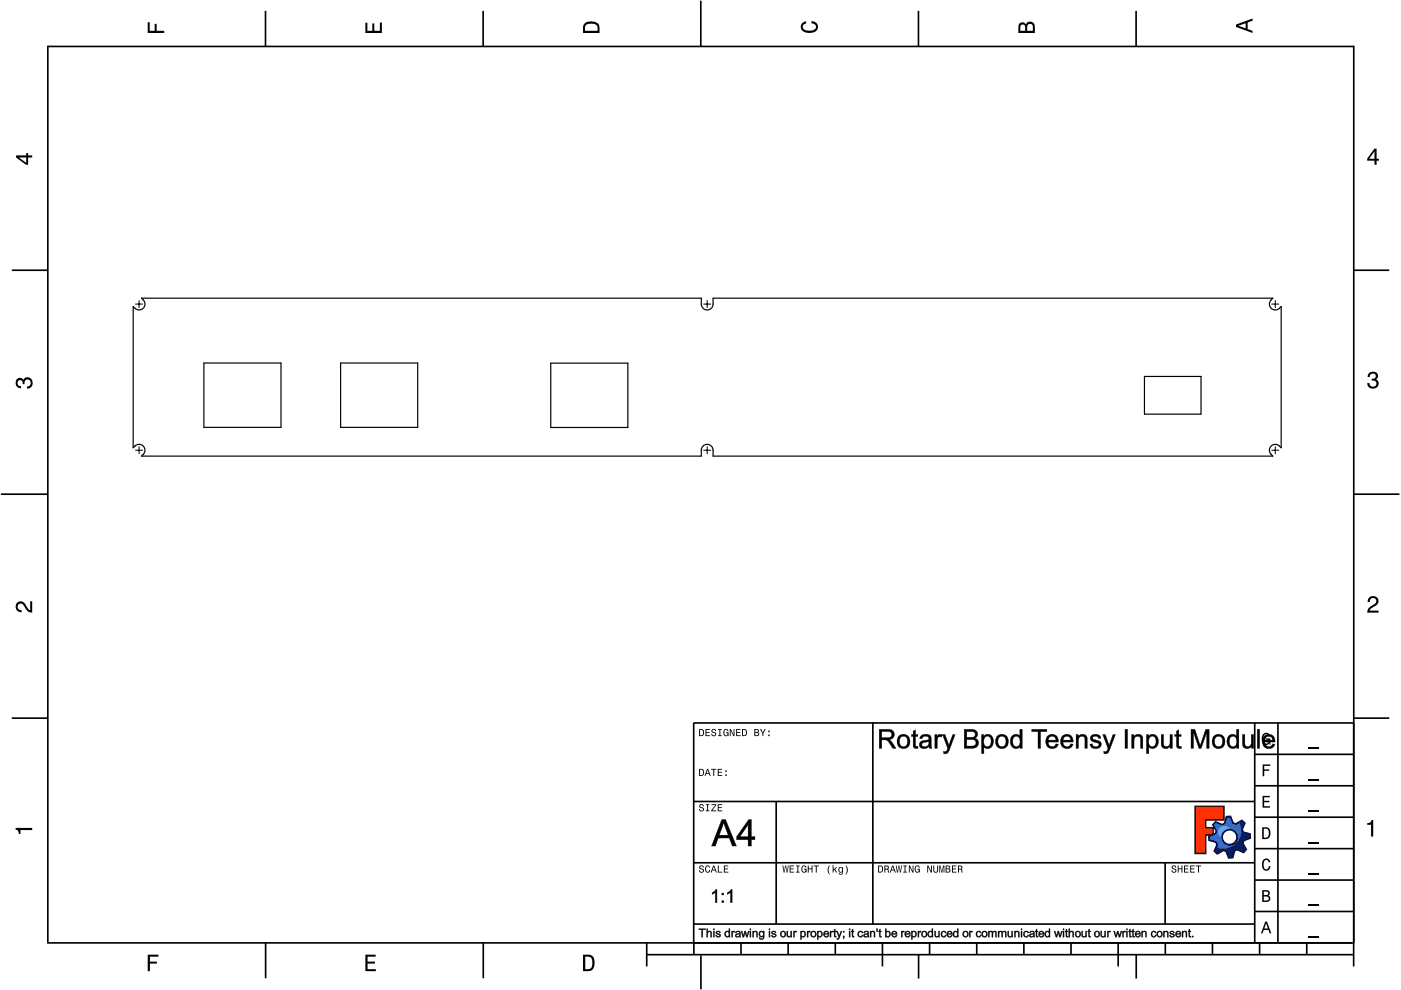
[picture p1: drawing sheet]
<svg xmlns="http://www.w3.org/2000/svg" width="297mm" height="210mm" viewBox="0 0 297 210" stroke-linecap="round" stroke-linejoin="round" font-family="sans-serif">
<g fill="none" stroke="#000" stroke-width=".35">
<path d="M10.1 9.7v190.1M10.1 9.9h277M56.3 2.3v7.5M102.4 2.3v7.5M148.6 .1v9.8M194.7 2.3v7.5M240.9 2.3v7.5M287 9.7v195.2M2.5 57.3h7.5M287.1 57.3h7.4M.2 104.8h10M287 104.8h9.7"/>
<path d="M2.5 152.3h7.5M147 153.3h140.1M147.1 153.3v49.1M185.1 153.2v42.8M266 159.9h21M266 153.3v46.7M270.9 153.3v46.7M287.1 152.3h7.4M147 169.9h119M164.6 169.9v26M266 179.9h21M266 173.3h21"/>
<path d="M266 166.6h21M10 199.9h277.1M56.3 199.9v7.5M102.5 199.9v7.5M137.1 199.9v5M147 195.9h119M147 182.9h119M157.1 199.9v2.5M167.1 199.9v2.5M177.1 199.9v2.5M187.1 199.9v5M197.1 199.9v2.5"/>
<path d="M207.1 199.9v2.5M217.1 199.9v2.5M227.1 199.9v2.5M237.1 199.9v5M247 182.9v13M247.1 199.9v2.5M257.1 199.9v2.5M266 193.3h21M266 186.6h21M267.1 199.9v2.5M277.1 199.9v2.5M137.1 202.4h150"/>
<path d="M148.6 202.6v7.2M194.8 202.4v5.1M240.9 202.4v5.1"/>
</g>
<g fill="#000">
<path d="M31.3 4.7h.4v1.8h1.1v-1.4h.4v1.4h1.6v.5h-3.5z" fill-rule="evenodd"/>
<path d="M77.5 4.8h.4v1.7h1v-1.5h.5v1.5h1.1v-1.7h.5v2.2h-3.5z" fill-rule="evenodd"/>
<path d="M124.1 4.9a2.19 2.19 0 0 0-.5 2.1h3.5v-1.2a1.42 1.42 0 0 0-1.7-1.3zM124.3 5.2a2.14 2.14 0 0 1 2.3 .3l.1 1h-2.7l.1-1z" fill-rule="evenodd"/>
<path d="M170.1 4.9l.8-.4v.5a.7 .7 0 0 0-.7 .5 .7 .7 0 0 0 .3 .8 1.69 1.69 0 0 0 2.5-.6 .9 .9 0 0 0-.9-.8v-.5a1.24 1.24 0 0 1 1.3 1.1 1.24 1.24 0 0 1-1 1.4 2.22 2.22 0 0 1-2.5-.7l-.1-.5z" fill-rule="evenodd"/>
<path d="M216.1 5l-.2 .8v1.2h3.5v-1.3a.98 .98 0 0 0-.7-1.1 .98 .98 0 0 0-1.2 .6 .84 .84 0 0 0-1.4-.2zM216.4 5.3a.54 .54 0 0 1 .7-.1 .54 .54 0 0 1 .3 .6v.7h-1.1zM217.9 5.2a.62 .62 0 0 1 .7-.1 .62 .62 0 0 1 .4 .6v.8h-1.2z" fill-rule="evenodd"/>
<path d="M262.1 5.2v.5l3.5 1.3v-.5l-1.1-.3v-1.4l1.1-.4v-.5zM262.6 5.5l1.5-.6v1.1z" fill-rule="evenodd"/>
<path d="M3.4 32.9v.5l2.1 1.5h.5v-1.5h.8v-.5h-.8v-.5h-.4v.5zM4 33.4h1.6v1.1z" fill-rule="evenodd"/>
<path d="M291.4 31.5l-1.5 2.1v.5h1.5v.8h.5v-.8h.5v-.4h-.5v-2.2zM291.4 32.1v1.6h-1.1z" fill-rule="evenodd"/>
<path d="M3.6 80.4a.86 .86 0 0 1 1.4 .1 1.06 1.06 0 0 1 1.2-.5 1.06 1.06 0 0 1 .7 1.2 1.1 1.1 0 0 1-1.2 1.2v-.4a.71 .71 0 0 0 .8-1 .71 .71 0 0 0-1.3-.1v.6h-.4a.61 .61 0 0 0-.3-.8 .61 .61 0 0 0-.8 .2 .61 .61 0 0 0 .2 .8l.6 .2v.4a1.15 1.15 0 0 1-1.2-.6 1.15 1.15 0 0 1 .3-1.3z" fill-rule="evenodd"/>
<path d="M290.3 79.1a1.08 1.08 0 0 1 1.3-.2 1.08 1.08 0 0 1 .5 1.3l-.4 .2a1.06 1.06 0 0 1 .6 1.3 1.06 1.06 0 0 1-1.2 .7 1.1 1.1 0 0 1-1.2-1.2h.4a.71 .71 0 0 0 1 .8 .71 .71 0 0 0 .1-1.3h-.6v-.4a.61 .61 0 0 0 .8-.3 .61 .61 0 0 0-.2-.8 .61 .61 0 0 0-.8 .2l-.2 .5h-.4z" fill-rule="evenodd"/>
<path d="M3.6 127.8a1.22 1.22 0 0 1 2 .7l.4 .6 .4 .3v-1.9h.4v2.4a1.8 1.8 0 0 1-1.7-1.4 .71 .71 0 0 0-.9-.5 .71 .71 0 0 0-.5 .8 .71 .71 0 0 0 .9 .6v.4a1.18 1.18 0 0 1-1.2-.6 1.18 1.18 0 0 1 .2-1.4z" fill-rule="evenodd"/>
<path d="M290.3 126.7a1.18 1.18 0 0 1 1.9 .3 1.18 1.18 0 0 1-1 1.7l-.5 .3-.3 .5h1.9v.4h-2.4a1.8 1.8 0 0 1 1.4-1.7 .71 .71 0 0 0 .5-.9 .71 .71 0 0 0-.9-.5 .71 .71 0 0 0-.5 .8h-.4z" fill-rule="evenodd"/>
<path d="M148.2 154.6v1.5h.5a.77 .77 0 0 0 .6-.8 .77 .77 0 0 0-.6-.7zM148.4 154.8a.58 .58 0 0 1 .7 .5 .58 .58 0 0 1-.7 .6zM149.6 154.6v1.5h.9v-.2h-.7v-.5h.6v-.2h-.6v-.4h.7v-.2zM151 154.7a.53 .53 0 0 0 0 .6 .53 .53 0 0 0 .6 .2 .32 .32 0 0 1-.3 .5 .32 .32 0 0 1-.3-.4h-.2a.5 .5 0 0 0 .7 .5 .5 .5 0 0 0 .1-.8l-.4-.1a.28 .28 0 0 1-.1-.4 .28 .28 0 0 1 .4-.1 .28 .28 0 0 1 .1 .3h.2a.51 .51 0 0 0-.3-.4 .51 .51 0 0 0-.5 .1zM152.3 154.6v.2h.2v1.1h-.2v.2h.7v-.2h-.3v-1.1h.3v-.2zM153.5 154.7a.81 .81 0 0 0 .5 1.4l.3-.2 .2 .2v-.8h-.6v.1h.4l-.2 .5a.6 .6 0 0 1-.5-.6 .6 .6 0 0 1 .4-.6l.2 .3h.2l-.1-.3a.53 .53 0 0 0-.8 0zM154.7 154.6v1.5h.2v-1.3l.6 1.3h.2v-1.5h-.2v1.2l-.5-1.2zM156.1 154.6v1.5h.9v-.2h-.7v-.5h.6v-.2h-.6v-.4h.7v-.2zM157.3 154.6v1.5h.5a.77 .77 0 0 0 .6-.8 .77 .77 0 0 0-.6-.7zM157.5 154.8a.58 .58 0 0 1 .7 .5 .58 .58 0 0 1-.7 .6zM159.9 154.6v1.5h.6a.42 .42 0 0 0 .5-.3 .42 .42 0 0 0-.3-.5l.2-.2-.1-.4zM160.1 154.8h.3a.23 .23 0 0 1 .3 .2 .23 .23 0 0 1-.3 .2h-.3zM160.1 155.4h.4a.26 .26 0 0 1 .3 .2 .26 .26 0 0 1-.3 .3h-.4zM161.1 154.6l.5 .9v.6h.2v-.6l.5-.9h-.2l-.4 .7-.3-.7zM162.9 155.8v.3h.3v-.3zM162.9 154.9v.3h.3v-.3z" fill-rule="evenodd"/>
<path d="M267.8 155.7a.85 .85 0 0 1 .9-.3 .85 .85 0 0 1 .6 .8h-.3l-.1-.3a.49 .49 0 0 0-.4-.3 .49 .49 0 0 0-.5 .3 1.2 1.2 0 0 0 .4 1.8 .66 .66 0 0 0 .6-.8h-.6v-.3h.9v1.3h-.1l-.1-.3-.3 .3a.85 .85 0 0 1-1.2-.7v-1.1z" fill-rule="evenodd"/>
<path d="M3.3 175.5h3.5v.5h-2.5v.8h-.3a.77 .77 0 0 0-.7-.9z" fill-rule="evenodd"/>
<path d="M148.4 170.6a.53 .53 0 0 0 0 .6 .53 .53 0 0 0 .6 .2 .32 .32 0 0 1-.3 .5 .32 .32 0 0 1-.3-.4h-.2a.5 .5 0 0 0 .7 .6 .5 .5 0 0 0 .1-.9l-.4-.1a.28 .28 0 0 1-.1-.4 .28 .28 0 0 1 .4-.1 .28 .28 0 0 1 .1 .4h.2a.51 .51 0 0 0-.3-.5 .51 .51 0 0 0-.5 .1zM149.7 170.5v.2h.2v1.1h-.2v.2h.7v-.2h-.3v-1.1h.3v-.2zM150.8 170.5v.2h.8l-.8 1.3h1.1v-.2h-.9l.9-1.3zM152.2 170.5v1.5h.9v-.2h-.7v-.5h.6v-.2h-.6v-.4h.7v-.2z" fill-rule="evenodd"/>
<path d="M148.2 163v1.5h.5a.77 .77 0 0 0 .6-.7 .77 .77 0 0 0-.6-.8zM148.4 163.2a.57 .57 0 0 1 .7 .6 .57 .57 0 0 1-.7 .5zM149.9 163l-.5 1.5h.2l.1-.4h.6l.2 .4h.2l-.6-1.5zM150 163.2l.3 .7h-.5zM150.8 163v.2h.4v1.3h.2v-1.3h.5v-.2zM152.2 163v1.5h.9v-.2h-.7v-.5h.6v-.2h-.6v-.4h.7v-.2zM153.8 164.2v.3h.3v-.3zM153.8 163.4v.3h.3v-.3z" fill-rule="evenodd"/>
<path d="M253.4 171h6.1v2.8h-3.9v1.7h1.6v1.5h-1.6v4h-2.2z" fill-rule="evenodd"/>
<path d="M257.7 174.3l-.5 .6 .7 1.3-.2 .6-1.4 .5v.9l1.5 .4 .3 .5-.7 1.4 .7 .5 1.3-.7 .6 .2 .5 1.4 .9-.1 .3-1.4 .6-.3 1.4 .6 .5-.6-.7-1.3 .2-.6 1.4-.5-.1-.9-1.4-.4-.3-.5 .6-1.4-.6-.6-1.3 .8-.6-.2-.5-1.4h-.9l-.4 1.5-.5 .2zM259.1 177.5a1.6 1.6 0 0 1 3.2 0 1.6 1.6 0 0 1-3.2 0z" fill-rule="evenodd"/>
<path d="M267.7 168.7h1.5v.3h-1.2v.8h1.1v.3h-1.1v.8h1.3v.3h-1.6z" fill-rule="evenodd"/>
<path d="M267.7 162.1h1.6v.3h-1.3v.7h1.1v.3h-1.1v1.2h-.3z" fill-rule="evenodd"/>
<path d="M267.6 175.4v2.5h.8a1.37 1.37 0 0 0 .7-2.2 1.56 1.56 0 0 0-1.5-.3zM267.9 175.7a.98 .98 0 0 1 1.2 .7 .98 .98 0 0 1-.7 1.2h-.5z" fill-rule="evenodd"/>
<path d="M289.9 174.5a.77 .77 0 0 0 .9-.6h.4v3.5h-.5v-2.5h-.8z" fill-rule="evenodd"/>
<path d="M148.4 183.6a.53 .53 0 0 0 0 .6 .53 .53 0 0 0 .6 .2 .32 .32 0 0 1-.3 .5 .32 .32 0 0 1-.3-.4h-.2a.5 .5 0 0 0 .7 .6 .5 .5 0 0 0 .1-.9l-.4-.1a.28 .28 0 0 1-.1-.4 .28 .28 0 0 1 .4-.1 .28 .28 0 0 1 .1 .4h.2a.51 .51 0 0 0-.3-.5 .51 .51 0 0 0-.5 .1zM149.6 183.7l-.1 .2a.67 .67 0 0 0 .1 .9 .67 .67 0 0 0 .8 .1l.2-.4h-.2l-.2 .3a.6 .6 0 0 1-.5-.5 .6 .6 0 0 1 .4-.6l.3 .3h.2l-.2-.4a.5 .5 0 0 0-.8 .1zM151.2 183.5l-.5 1.5h.2l.1-.4h.6l.2 .4h.2l-.6-1.5zM151.3 183.7l.3 .7h-.5zM152.2 183.5v1.5h1v-.2h-.8v-1.3zM153.5 183.5v1.5h.9v-.2h-.7v-.5h.6v-.2h-.6v-.4h.7v-.2z" fill-rule="evenodd"/>
<path d="M165.9 183.5l.3 1.5h.1l.3-1.3 .2 1.3h.2l.2-1.5h-.1l-.2 1.3-.2-1.3h-.2l-.2 1.3-.2-1.3zM167.4 183.5v1.5h1v-.2h-.8v-.5h.7v-.2h-.7v-.4h.7v-.2zM168.8 183.5v.2h.3v1.1h-.3v.2h.7v-.2h-.2v-1.1h.2v-.2zM170.1 183.7a.82 .82 0 0 0 .5 1.3l.3-.2 .1 .2v-.8h-.5v.2h.3l-.2 .4a.6 .6 0 0 1-.5-.5 .6 .6 0 0 1 .5-.6l.2 .3h.2l-.2-.4a.53 .53 0 0 0-.7 .1zM171.3 183.5v1.5h.2v-.7h.6v.7h.2v-1.5h-.2v.6h-.6v-.6zM172.5 183.5v.2h.5v1.3h.2v-1.3h.4v-.2zM175.8 183.5a1.35 1.35 0 0 0 .2 1.9 1.84 1.84 0 0 1 0-1.9zM176.5 183.5v1.5h.2v-.4l.2-.2 .4 .6h.2l-.4-.7 .4-.5h-.2l-.6 .6v-.9zM177.9 184a.59 .59 0 0 0-.2 .7 .59 .59 0 0 0 .7 .3l.1-.2a.31 .31 0 0 1-.1 .5 .31 .31 0 0 1-.4-.2h-.2a.47 .47 0 0 0 .5 .4 .47 .47 0 0 0 .4-.5v-1.2h-.2v.2l-.3-.2zM178 184.1l.1-.1a.42 .42 0 0 1 .4 .4 .42 .42 0 0 1-.4 .5l-.1-.3zM179.3 183.5a1.85 1.85 0 0 1 0 1.9 1.22 1.22 0 0 0 0-1.9z" fill-rule="evenodd"/>
<path d="M186.2 183.5v1.5h.5a.77 .77 0 0 0 .6-.7 .77 .77 0 0 0-.6-.8zM186.4 183.7a.58 .58 0 0 1 .6 .6 .58 .58 0 0 1-.6 .5zM187.5 183.5v1.5h.2v-.6a.45 .45 0 0 1 .5 .1 .45 .45 0 0 1 .1 .5h.2l-.2-.7a.42 .42 0 0 0 .1-.5 .42 .42 0 0 0-.4-.3zM187.7 183.7h.2a.26 .26 0 0 1 .4 .3 .26 .26 0 0 1-.4 .2h-.2zM189.2 183.5l-.6 1.5h.2l.2-.4h.6l.1 .4h.2l-.5-1.5zM189.3 183.7l.2 .7h-.4zM189.9 183.5l.3 1.5h.2l.2-1.3 .2 1.3h.2l.3-1.5h-.2l-.2 1.3-.2-1.3h-.2l-.2 1.3-.2-1.3zM191.5 183.5v.2h.3v1.1h-.3v.2h.8v-.2h-.3v-1.1h.3v-.2zM192.7 183.5v1.5h.2v-1.2l.5 1.2h.3v-1.5h-.2v1.2l-.6-1.2zM194.1 183.7a.81 .81 0 0 0 .5 1.3l.3-.2 .1 .2v-.8h-.5v.2h.3l-.2 .4a.6 .6 0 0 1-.5-.5 .6 .6 0 0 1 .5-.6l.2 .3h.2l-.2-.4a.53 .53 0 0 0-.7 .1zM196.6 183.5v1.5h.2v-1.2l.6 1.2h.2v-1.5h-.2v1.2l-.6-1.2zM197.9 183.5v.9a.52 .52 0 0 0 .5 .6 .52 .52 0 0 0 .5-.6v-.9h-.2v.9a.33 .33 0 0 1-.3 .5 .33 .33 0 0 1-.3-.5v-.9zM199.2 183.5v1.5h.1v-1.4l.3 1.4h.2l.3-1.4v1.4h.1v-1.5h-.2l-.3 1.3-.3-1.3zM200.5 183.5v1.5h.6a.42 .42 0 0 0 .4-.3 .42 .42 0 0 0-.2-.5l.2-.2-.1-.4zM200.7 183.7h.3a.23 .23 0 0 1 .3 .2 .23 .23 0 0 1-.3 .2h-.3zM200.7 184.3h.3a.26 .26 0 0 1 .3 .3 .26 .26 0 0 1-.3 .2h-.3zM201.8 183.5v1.5h1v-.2h-.8v-.5h.7v-.2h-.7v-.4h.8v-.2zM203.1 183.5v1.5h.2v-.6a.45 .45 0 0 1 .5 .1 .45 .45 0 0 1 .1 .5h.2l-.2-.7a.42 .42 0 0 0 .1-.5 .42 .42 0 0 0-.4-.3zM203.3 183.7h.3a.26 .26 0 0 1 .3 .3 .26 .26 0 0 1-.4 .2h-.2z" fill-rule="evenodd"/>
<path d="M248.5 183.6a.53 .53 0 0 0 0 .6 .53 .53 0 0 0 .6 .2 .32 .32 0 0 1-.2 .5 .32 .32 0 0 1-.3-.4h-.2a.5 .5 0 0 0 .6 .6 .5 .5 0 0 0 .2-.9l-.4-.1a.28 .28 0 0 1-.1-.4 .28 .28 0 0 1 .3-.1 .28 .28 0 0 1 .2 .4h.2a.51 .51 0 0 0-.3-.5 .51 .51 0 0 0-.6 .1zM249.7 183.5v1.5h.2v-.7h.6v.7h.2v-1.5h-.2v.6h-.6v-.6zM251 183.5v1.5h1v-.2h-.8v-.5h.7v-.2h-.7v-.4h.8v-.2zM252.3 183.5v1.5h1v-.2h-.8v-.5h.7v-.2h-.7v-.4h.8v-.2zM253.5 183.5v.2h.5v1.3h.2v-1.3h.5v-.2z" fill-rule="evenodd"/>
<path d="M268.3 195.4l-1 2.5h.4l.2-.7h1l.3 .7h.3l-.9-2.5zM268.4 195.8l.4 1.1h-.7z" fill-rule="evenodd"/>
<path d="M267.6 188.7v2.5h1a.7 .7 0 0 0 .7-.5 .7 .7 0 0 0-.4-.8 .61 .61 0 0 0 .3-.8 .61 .61 0 0 0-.7-.4zM267.9 189h.6a.38 .38 0 0 1 .4 .4 .38 .38 0 0 1-.5 .4h-.5zM267.9 190.1h.6a.44 .44 0 0 1 .5 .4 .44 .44 0 0 1-.5 .4h-.6z" fill-rule="evenodd"/>
<path d="M267.8 182.3a.85 .85 0 0 1 .9-.3 .85 .85 0 0 1 .6 .8h-.3l-.1-.2a.47 .47 0 0 0-.4-.3 .47 .47 0 0 0-.4 .3 1.21 1.21 0 0 0 .4 1.7 .64 .64 0 0 0 .5-.7h.4a.89 .89 0 0 1-.8 1 .89 .89 0 0 1-1-.7v-1.1z" fill-rule="evenodd"/>
<path d="M31.3 202.4h2.3v.4h-1.8v1.1h1.5v.4h-1.5v1.6h-.5z" fill-rule="evenodd"/>
<path d="M77.5 202.4h2.1v.4h-1.7v1.1h1.6v.4h-1.6v1.2h1.8v.4h-2.2z" fill-rule="evenodd"/>
<path d="M123.6 202.4v3.5h1.2a1.42 1.42 0 0 0 1.3-1.7 1.38 1.38 0 0 0-1.3-1.8zM124.1 202.8l1 .1a1.89 1.89 0 0 1 0 2.5l-1 .1z" fill-rule="evenodd"/>
</g>
<path d="M277.3 158.6h2.2M277.3 178.6h2.2M277.3 172h2.2M277.3 165.3h2.2M277.3 198.6h2.2M277.3 192h2.2M277.3 185.3h2.2" fill="none" stroke="#000" stroke-width=".25"/>
<g fill="#000">
<path d="M186.4 154.6h1.8a1.14 1.14 0 0 1 1.4 .9 1.14 1.14 0 0 1-1.1 1.3l.6 .5 .9 1.4h-.7l-.5-.9-.9-.9h-1l.1 1.8h-.6zM186.4 154.6v4.1h.5v-1.9l1.2 .2 1.2 1.7h.7l-1.2-1.7-.5-.2a1.09 1.09 0 0 0 1.3-1.2 1.09 1.09 0 0 0-1.4-.9zM186.9 155.1v1.3h1.2a.66 .66 0 0 0 .9-.6 .66 .66 0 0 0-.8-.7zM186.9 155h1.3a.74 .74 0 0 1 .9 .8 .74 .74 0 0 1-1 .7h-1.2zM190.6 156a1.52 1.52 0 0 1 2.4 1 1.52 1.52 0 0 1-2 1.7 1.73 1.73 0 0 1-.4-2.7zM190.6 156a1.52 1.52 0 0 0-.3 1.8 1.52 1.52 0 0 0 1.7 .8 1.48 1.48 0 0 0 .8-2.1 1.48 1.48 0 0 0-2.2-.5zM191 156.4a1.07 1.07 0 0 0-.3 1.2 1.07 1.07 0 0 0 1.1 .6 1.09 1.09 0 0 0 .6-1.2 1.09 1.09 0 0 0-1.1-.8zM190.9 156.3a.98 .98 0 0 1 1.3 0 .98 .98 0 0 1 .2 1.2 .9 .9 0 0 1-1 .8 .9 .9 0 0 1-.7-1.1zM193.6 155l.5-.3v1h.5v.5l-.5-.1v1.7a.31 .31 0 0 0 .2 .4 .31 .31 0 0 0 .3 0l.1 .5a.79 .79 0 0 1-.8-.1 .79 .79 0 0 1-.3-.8v-1.7l-.4 .1v-.5h.4zM193.6 155v.8l-.4-.1v.4h.4v1.7a.68 .68 0 0 0 .3 .8 .68 .68 0 0 0 .8 0l-.1-.4a.35 .35 0 0 1-.4 0 .35 .35 0 0 1-.1-.4v-1.7h.5v-.4l-.5 .1v-1.1zM195.3 155.9a1.34 1.34 0 0 1 2.2 .5v1.7l.2 .6h-.6l-.1-.4a1.27 1.27 0 0 1-2.1-.2 1.23 1.23 0 0 1 1.5-1.2l.5-.1a.74 .74 0 0 0-.6-.7 .74 .74 0 0 0-.8 .6l-.5-.1zM195.4 156l-.4 .6h.5a.76 .76 0 0 1 .5-.6 .76 .76 0 0 1 .8 .3v-.1a.37 .37 0 0 1 .2 .4 .37 .37 0 0 1-.3 .3l-1.1 .2a.9 .9 0 0 0-.6 1 1.27 1.27 0 0 0 2 .1l.1 .5h.5l-.2-.6v-1.8a1.37 1.37 0 0 0-2-.3zM195.6 157.6a.5 .5 0 0 0 .1 .7 .5 .5 0 0 0 .7-.1l.5-.3v-.7zM195.6 157.5l1.4-.4a.92 .92 0 0 1-.4 1.1 .92 .92 0 0 1-1.2-.1zM198.2 155.7h.5v.5a.68 .68 0 0 1 .4-.5 .68 .68 0 0 1 .7 .2l-.2 .5a.55 .55 0 0 0-.8 .2l-.1 2.1h-.5zM198.2 155.7v3h.5v-1.6a.66 .66 0 0 1 .1-.8 .66 .66 0 0 1 .8 0l.2-.4a.76 .76 0 0 0-1.2 .3l.1-.5zM199.8 155.7h.6l.8 2.4 .8-2.4h.6l-1.5 3.7a.72 .72 0 0 1-1 .4l-.1-.5h.6l.3-.6zM199.8 155.7l1.1 3.1a.6 .6 0 0 1-.9 .5l.1 .5a1.07 1.07 0 0 0 1.3-1.1l1.1-3h-.5l-.9 2.4-.7-2.4zM204.4 154.6h1.5a1.04 1.04 0 0 1 1.3 .6 1.04 1.04 0 0 1-.5 1.3 1.1 1.1 0 0 1 .8 1.2 1.1 1.1 0 0 1-1.1 1h-2zM204.4 154.6v4.1l1.6-.1a1.09 1.09 0 0 0 1.4-.7 1.09 1.09 0 0 0-.8-1.4 .98 .98 0 0 0 .6-1.2 .98 .98 0 0 0-1.3-.6zM205 155.1v1.2h.8a.63 .63 0 0 0 .9-.6 .63 .63 0 0 0-.9-.5zM204.9 155.1h.9a.69 .69 0 0 1 .9 .3 .69 .69 0 0 1-.3 .9l-1.5 .1zM205 156.8v1.4l1-.1a.7 .7 0 0 0 .9-.7 .7 .7 0 0 0-1-.6zM204.9 156.8h1a.74 .74 0 0 1 1 .4 .74 .74 0 0 1-.6 1h-1.4zM208.1 155.7h.5v.4a1.16 1.16 0 0 1 1.3-.4 1.16 1.16 0 0 1 .8 1.2 1.31 1.31 0 0 1-.5 1.6 1.31 1.31 0 0 1-1.6-.1v1.4h-.5zM208.1 155.7v4.1h.5v-1.6a1.18 1.18 0 0 0 1.4 .3 1.18 1.18 0 0 0 .6-1.3 1.15 1.15 0 0 0-.6-1.4 1.15 1.15 0 0 0-1.5 .5l.1-.6zM208.8 156.4a1.2 1.2 0 0 0 .5 1.9 1.16 1.16 0 0 0 .8-1.1 1.16 1.16 0 0 0-.7-1.1zM208.8 156.3a.83 .83 0 0 1 1-.1 .83 .83 0 0 1 .4 1 .88 .88 0 0 1-.8 1.2 .88 .88 0 0 1-.9-1.2zM211.5 156a1.52 1.52 0 0 1 2.3 1 1.52 1.52 0 0 1-1.9 1.7 1.73 1.73 0 0 1-.4-2.7zM211.5 156a1.52 1.52 0 0 0-.3 1.8 1.52 1.52 0 0 0 1.7 .8 1.48 1.48 0 0 0 .7-2.1 1.48 1.48 0 0 0-2.1-.5zM211.8 156.4a1.07 1.07 0 0 0-.2 1.2 1.07 1.07 0 0 0 1 .6 1.09 1.09 0 0 0 .7-1.2 1.09 1.09 0 0 0-1.1-.8zM211.8 156.3a.98 .98 0 0 1 1.3 0 .98 .98 0 0 1 .2 1.2 .9 .9 0 0 1-1.1 .8 .9 .9 0 0 1-.7-1.1zM214.6 156a1.05 1.05 0 0 1 1.6 .1v-1.5h.6v4.1h-.6l.1-.4a1.02 1.02 0 0 1-1.7 .1 1.93 1.93 0 0 1 0-2.4zM214.6 156a1.51 1.51 0 0 0-.3 1.7 1.51 1.51 0 0 0 1.5 .9l.5-.5v.6h.4v-4.1h-.5l.1 1.6a1.04 1.04 0 0 0-1.7-.2zM215 156.4a1.22 1.22 0 0 0 .5 1.9 1.14 1.14 0 0 0 .7-1.1 1.14 1.14 0 0 0-.7-1.1zM214.9 156.3a.86 .86 0 0 1 1.1-.1 .86 .86 0 0 1 .3 1 .87 .87 0 0 1-.8 1.2 .87 .87 0 0 1-.8-1.2zM218.7 154.6h3.3v.6l-1.4-.1 .1 3.6h-.7l.1-3.6-1.4 .1zM218.8 154.6v.5h1.3v3.6h.5v-3.6h1.3v-.5zM222.1 156.1a1.38 1.38 0 0 1 1.6-.3 1.38 1.38 0 0 1 .7 1.6l-2.1-.1a.83 .83 0 0 0 .6 1 .83 .83 0 0 0 1-.6h.5a1.2 1.2 0 0 1-1.6 1 1.62 1.62 0 0 1-.7-2.6zM222.1 156.1a1.47 1.47 0 0 0-.1 2 1.47 1.47 0 0 0 1.9 .3l.5-.6-.5-.1a.85 .85 0 0 1-1.1 .6 .85 .85 0 0 1-.6-1h2.2a1.32 1.32 0 0 0-.7-1.4 1.32 1.32 0 0 0-1.6 .2zM222.5 156.3l-.2 .6h1.5a.76 .76 0 0 0-.4-.7 .76 .76 0 0 0-.9 .1zM222.5 156.3l.6-.3 .4 .2 .3 .3 .1 .5h-1.7zM225.2 156.1a1.38 1.38 0 0 1 1.7-.3 1.38 1.38 0 0 1 .6 1.6l-2.1-.1a.83 .83 0 0 0 .6 1 .83 .83 0 0 0 1-.6h.5a1.2 1.2 0 0 1-1.6 1 1.62 1.62 0 0 1-.7-2.6zM225.3 156.1a1.47 1.47 0 0 0-.2 2 1.47 1.47 0 0 0 1.9 .3l.5-.6-.5-.1a.85 .85 0 0 1-1 .6 .85 .85 0 0 1-.6-1h2.1a1.32 1.32 0 0 0-.7-1.4 1.32 1.32 0 0 0-1.5 .2zM225.7 156.3l-.3 .6h1.6a.76 .76 0 0 0-.5-.7 .76 .76 0 0 0-.8 .1zM225.6 156.3l.6-.3 .5 .2 .3 .3 .1 .5h-1.8zM228.1 155.7h.5v.5a1.05 1.05 0 0 1 1.3-.5 1.05 1.05 0 0 1 .7 1.2v1.8h-.6v-1.8a.67 .67 0 0 0-.8-.8 .67 .67 0 0 0-.5 1v1.6h-.6zM228.2 155.7v3h.4v-1.6a.75 .75 0 0 1 .6-1 .75 .75 0 0 1 .9 .8l-.1 1.8h.5v-2.3a1.05 1.05 0 0 0-1-.7 1.05 1.05 0 0 0-.9 .6v-.6zM231.3 156l.2-.1a1.21 1.21 0 0 1 1.9 .6l-.5 .1a.64 .64 0 0 0-.6-.5 .64 .64 0 0 0-.6 .4l.6 .4a.93 .93 0 0 1 1.1 .5 .93 .93 0 0 1-.3 1.1 1.26 1.26 0 0 1-2-.8h.5a.76 .76 0 0 0 .5 .6 .76 .76 0 0 0 .8-.3v-.4l-.3-.1a1.35 1.35 0 0 1-1.5-1zM231.4 156a.77 .77 0 0 0-.1 .9 .77 .77 0 0 0 .7 .4l.3 .1a.5 .5 0 0 1 .7 .5 .5 .5 0 0 1-.7 .5l-.5-.2-.2-.5-.5 .1a1.23 1.23 0 0 0 1.2 .9 1.23 1.23 0 0 0 1.2-.9 1.59 1.59 0 0 0-1.5-1l-.3-.1a.63 .63 0 0 1 .4-.7 .63 .63 0 0 1 .7 .3l.1 .3 .5-.1a1.23 1.23 0 0 0-2-.5zM233.7 155.7h.7l.8 2.4 .8-2.4h.5l-1.4 3.7a.72 .72 0 0 1-1.1 .4v-.5h.5l.4-.6zM233.8 155.7l1.1 3.1a.6 .6 0 0 1-.9 .5l.1 .5a1.07 1.07 0 0 0 1.2-1.1l1.2-3h-.5l-.9 2.4-.8-2.4zM238.5 154.6h.6v4.1h-.6zM238.5 154.6v4.1h.6v-4.1zM239.9 155.7h.5v.5a1.05 1.05 0 0 1 1.3-.5 1.05 1.05 0 0 1 .6 1.2v1.8h-.5v-1.8a.67 .67 0 0 0-.8-.8 .67 .67 0 0 0-.5 1v1.6h-.6zM239.9 155.7v3h.5v-1.6a.75 .75 0 0 1 .6-1 .75 .75 0 0 1 .9 .8l-.1 1.8h.5v-2.3a1.05 1.05 0 0 0-1-.7 1.05 1.05 0 0 0-1 .6l.1-.6zM243 155.7h.6l-.1 .4a1.16 1.16 0 0 1 1.4-.4 1.16 1.16 0 0 1 .7 1.2 1.31 1.31 0 0 1-.4 1.6 1.31 1.31 0 0 1-1.7-.1l.1 1.4h-.6zM243.1 155.7v4.1h.5l-.1-1.6a1.18 1.18 0 0 0 1.5 .3 1.18 1.18 0 0 0 .6-1.3 1.15 1.15 0 0 0-.7-1.4 1.15 1.15 0 0 0-1.4 .5v-.6zM243.8 156.4a1.2 1.2 0 0 0 .5 1.9 1.16 1.16 0 0 0 .8-1.1 1.16 1.16 0 0 0-.8-1.1zM243.7 156.3a.83 .83 0 0 1 1.1-.1 .83 .83 0 0 1 .3 1 .88 .88 0 0 1-.8 1.2 .88 .88 0 0 1-.8-1.2zM246.2 155.7h.5v2.2a.71 .71 0 0 0 .9 .3 .71 .71 0 0 0 .4-.9v-1.6h.6v3h-.5v-.5a1.05 1.05 0 0 1-1 .6 1.05 1.05 0 0 1-.9-.8zM246.2 155.7v1.9a1 1 0 0 0 .8 1.1 1 1 0 0 0 1.2-.6l-.1 .6h.5v-3h-.5v1.6a.77 .77 0 0 1-.7 1 .77 .77 0 0 1-.7-.9v-1.7zM249.4 155l.6-.3-.1 1h.6v.5l-.6-.1 .1 1.7a.31 .31 0 0 0 .1 .4 .31 .31 0 0 0 .4 0v.5a.79 .79 0 0 1-.8-.1 .79 .79 0 0 1-.3-.8v-1.7l-.4 .1v-.5h.4zM249.4 155l.1 .8-.4-.1v.4h.4v1.7a.68 .68 0 0 0 .2 .8 .68 .68 0 0 0 .8 0l-.1-.4a.35 .35 0 0 1-.4 0 .35 .35 0 0 1-.1-.4v-1.7h.5v-.4l-.5 .1v-1.1zM252.5 154.6h.9l1.1 3.5 1.1-3.5h.8v4.1h-.6l.1-3.4-1.2 3.4h-.5l-1.2-3.5 .1 3.5h-.6zM252.5 154.6v4.1h.5l.1-3.5 1.1 3.5h.5l1.2-3.4-.1 3.4h.6v-4.1h-.8l-1.1 3.6-1.2-3.6zM257.4 156a1.52 1.52 0 0 1 2.4 1 1.52 1.52 0 0 1-2 1.7 1.73 1.73 0 0 1-.4-2.7zM257.4 156a1.52 1.52 0 0 0-.3 1.8 1.52 1.52 0 0 0 1.7 .8 1.48 1.48 0 0 0 .8-2.1 1.48 1.48 0 0 0-2.2-.5zM257.8 156.4a1.07 1.07 0 0 0-.3 1.2 1.07 1.07 0 0 0 1.1 .6 1.09 1.09 0 0 0 .6-1.2 1.09 1.09 0 0 0-1.1-.8zM257.7 156.3a.98 .98 0 0 1 1.3 0 .98 .98 0 0 1 .2 1.2 .9 .9 0 0 1-1 .8 .9 .9 0 0 1-.7-1.1zM260.5 156a1.05 1.05 0 0 1 1.7 .1l-.1-1.5h.6v4.1h-.5v-.4a1.02 1.02 0 0 1-1.7 .1 1.93 1.93 0 0 1 0-2.4zM260.6 156a1.51 1.51 0 0 0-.4 1.7 1.51 1.51 0 0 0 1.5 .9l.5-.5v.6h.5v-4.1h-.5v1.6a1.04 1.04 0 0 0-1.6-.2zM260.9 156.4a1.22 1.22 0 0 0 .5 1.9 1.14 1.14 0 0 0 .8-1.1 1.14 1.14 0 0 0-.8-1.1zM260.8 156.3a.86 .86 0 0 1 1.1-.1 .86 .86 0 0 1 .3 1 .87 .87 0 0 1-.8 1.2 .87 .87 0 0 1-.8-1.2zM263.4 155.7h.6v2.2a.71 .71 0 0 0 .9 .3 .71 .71 0 0 0 .4-.9v-1.6h.5v3h-.5l.1-.5a1.05 1.05 0 0 1-1.1 .6 1.05 1.05 0 0 1-.9-.8zM263.4 155.7l.1 1.9a1 1 0 0 0 .7 1.1 1 1 0 0 0 1.2-.6v.6h.4v-3h-.5v1.6a.77 .77 0 0 1-.6 1 .77 .77 0 0 1-.8-.9v-1.7zM266.5 154.6h.6v4.1h-.6zM266.6 154.6v4.1h.5v-4.1zM268 156.1a1.38 1.38 0 0 1 1.7-.3 1.38 1.38 0 0 1 .6 1.6l-2.1-.1a.83 .83 0 0 0 .6 1 .83 .83 0 0 0 1-.6h.5a1.2 1.2 0 0 1-1.6 1 1.62 1.62 0 0 1-.7-2.6zM268.1 156.1a1.47 1.47 0 0 0-.2 2 1.47 1.47 0 0 0 1.9 .3l.5-.6-.5-.1a.85 .85 0 0 1-1 .6 .85 .85 0 0 1-.6-1h2.1a1.32 1.32 0 0 0-.7-1.4 1.32 1.32 0 0 0-1.5 .2zM268.5 156.3l-.3 .6h1.6a.76 .76 0 0 0-.5-.7 .76 .76 0 0 0-.8 .1zM268.4 156.3l.6-.3 .5 .2 .3 .3 .1 .5h-1.8z"/>
<path d="M186.4 154.6h1.8a1.12 1.12 0 0 1 1.4 1 1.12 1.12 0 0 1-1.1 1.2l.6 .6 .9 1.3h-.7l-.5-.9a1.34 1.34 0 0 0-1.2-.9h-.7v1.8h-.5zM186.9 155.1v1.3h1.2a.7 .7 0 0 0 1-.6 .7 .7 0 0 0-.9-.7zM190.6 156a1.47 1.47 0 0 1 2.3 1 1.47 1.47 0 0 1-1.9 1.6 1.69 1.69 0 0 1-.4-2.6zM190.9 156.4a1.12 1.12 0 0 0-.2 1.2 1.12 1.12 0 0 0 1.1 .7 1.13 1.13 0 0 0 .6-1.3 1.13 1.13 0 0 0-1.1-.9zM193.6 155l.5-.3v1h.5v.4h-.5v1.7a.33 .33 0 0 0 .1 .4 .33 .33 0 0 0 .4 0l.1 .5a.73 .73 0 0 1-.9-.1 .73 .73 0 0 1-.2-.8v-1.7h-.4v-.4h.4zM195.3 156a1.41 1.41 0 0 1 2.1 .3l.2 2.4h-.5l-.1-.4a1.2 1.2 0 0 1-2.1-.4 1.27 1.27 0 0 1 1.5-1h.3a.41 .41 0 0 0 .2-.5 .41 .41 0 0 0-.4-.3l-.8 .1-.2 .4h-.5zM195.6 157.5a.54 .54 0 0 0 .1 .8 .54 .54 0 0 0 .7 0 .9 .9 0 0 0 .5-1.1zM198.2 155.7h.5v.5a.71 .71 0 0 1 1.1-.4l-.2 .5a.65 .65 0 0 0-.7 .1 .65 .65 0 0 0-.2 .7v1.6h-.5zM199.8 155.7h.6l.8 2.4 .8-2.4h.5l-1.1 3a1.05 1.05 0 0 1-1.3 1.1l-.1-.5a.65 .65 0 0 0 .9-.6zM204.4 154.6h1.5a1.02 1.02 0 0 1 1.3 .6 1.02 1.02 0 0 1-.5 1.3 1.13 1.13 0 0 1 .7 1.4 1.13 1.13 0 0 1-1.4 .8h-1.6zM205 155.1v1.2h.8a.67 .67 0 0 0 1-.6 .67 .67 0 0 0-1-.6zM205 156.8v1.4h1a.74 .74 0 0 0 .9-.8 .74 .74 0 0 0-1-.6zM208.1 155.7h.5v.4a1.19 1.19 0 0 1 1.4-.3 1.19 1.19 0 0 1 .6 1.4 1.22 1.22 0 0 1-.5 1.3 1.22 1.22 0 0 1-1.5-.1v1.4h-.5zM208.8 156.4a1.23 1.23 0 0 0 .5 1.9 1.2 1.2 0 0 0 .8-1.1 1.2 1.2 0 0 0-.7-1.1zM211.5 156a1.47 1.47 0 0 1 2.3 1 1.47 1.47 0 0 1-1.9 1.6 1.69 1.69 0 0 1-.4-2.6zM211.8 156.4a1.12 1.12 0 0 0-.2 1.2 1.12 1.12 0 0 0 1.1 .7 1.13 1.13 0 0 0 .6-1.3 1.13 1.13 0 0 0-1.1-.9zM214.6 156a1.07 1.07 0 0 1 1.6 .1v-1.5h.5v4.1h-.4v-.4a1.25 1.25 0 0 1-1.6 .2 1.25 1.25 0 0 1-.5-1.6zM214.9 156.4a1.26 1.26 0 0 0 .6 1.9 1.18 1.18 0 0 0 .8-1.1 1.18 1.18 0 0 0-.8-1.1zM218.8 154.6h3.1v.5h-1.3v3.6h-.5v-3.6h-1.3zM222.1 156.1a1.36 1.36 0 0 1 1.6-.3 1.36 1.36 0 0 1 .7 1.5h-2.2a.85 .85 0 0 0 .7 1 .85 .85 0 0 0 1-.6l.5 .1a1.43 1.43 0 0 1-2 .8 1.43 1.43 0 0 1-.6-2zM222.5 156.3l-.2 .6h1.6a.8 .8 0 0 0-.5-.7 .8 .8 0 0 0-.9 .1zM225.2 156.1a1.36 1.36 0 0 1 1.7-.3 1.36 1.36 0 0 1 .6 1.5h-2.1a.85 .85 0 0 0 .6 1 .85 .85 0 0 0 1-.6l.5 .1a1.43 1.43 0 0 1-1.9 .8 1.43 1.43 0 0 1-.7-2zM225.6 156.3l-.2 .6h1.6a.8 .8 0 0 0-.5-.7 .8 .8 0 0 0-.9 .1zM228.2 155.7h.4v.5a1.04 1.04 0 0 1 1.3-.5 1.04 1.04 0 0 1 .6 1.2v1.8h-.5v-1.8a.72 .72 0 0 0-.8-.8 .72 .72 0 0 0-.6 1v1.6h-.4zM231.4 156a1.22 1.22 0 0 1 2 .5l-.5 .1a.65 .65 0 0 0-.6-.5 .65 .65 0 0 0-.6 .5l.3 .2a1.42 1.42 0 0 1 1.5 1 1.24 1.24 0 0 1-1.2 1 1.24 1.24 0 0 1-1.2-1l.5-.1a.7 .7 0 0 0 .7 .6 .7 .7 0 0 0 .7-.6l-.3-.2a1.66 1.66 0 0 1-1.5-1zM233.8 155.7h.5l.9 2.4 .8-2.4h.5l-1.1 3a1.05 1.05 0 0 1-1.3 1.1l-.1-.5a.65 .65 0 0 0 .9-.6zM238.5 154.6h.6v4.1h-.6zM239.9 155.7h.5v.5a1.04 1.04 0 0 1 1.2-.5 1.04 1.04 0 0 1 .7 1.2v1.8h-.5v-1.8a.72 .72 0 0 0-.8-.8 .72 .72 0 0 0-.6 1v1.6h-.5zM243.1 155.7h.4v.4a1.19 1.19 0 0 1 1.5-.3 1.19 1.19 0 0 1 .6 1.4 1.22 1.22 0 0 1-.6 1.3 1.22 1.22 0 0 1-1.4-.1v1.4h-.5zM243.8 156.4a1.23 1.23 0 0 0 .5 1.9 1.2 1.2 0 0 0 .8-1.1 1.2 1.2 0 0 0-.8-1.1zM246.2 155.7h.5v1.7a.73 .73 0 0 0 .7 .9 .73 .73 0 0 0 .7-1v-1.6h.5v3h-.5v-.5a1.03 1.03 0 0 1-1.2 .5 1.03 1.03 0 0 1-.7-1.1zM249.4 155l.5-.3v1h.5v.4h-.5v1.7a.33 .33 0 0 0 .1 .4 .33 .33 0 0 0 .4 0l.1 .5a.73 .73 0 0 1-.8-.1 .73 .73 0 0 1-.3-.8v-1.7h-.3v-.4h.3zM252.5 154.6h.8l1.2 3.5 1.1-3.5h.8v4.1h-.6v-3.4l-1.1 3.4h-.5l-1.2-3.5v3.5h-.5zM257.4 156a1.47 1.47 0 0 1 2.3 1 1.47 1.47 0 0 1-1.9 1.6 1.69 1.69 0 0 1-.4-2.6zM257.7 156.4a1.12 1.12 0 0 0-.2 1.2 1.12 1.12 0 0 0 1.1 .7 1.13 1.13 0 0 0 .6-1.3 1.13 1.13 0 0 0-1.1-.9zM260.5 156a1.07 1.07 0 0 1 1.7 .1v-1.5h.5v4.1h-.5v-.4a1.25 1.25 0 0 1-1.6 .2 1.25 1.25 0 0 1-.4-1.6zM260.9 156.4a1.26 1.26 0 0 0 .5 1.9 1.18 1.18 0 0 0 .8-1.1 1.18 1.18 0 0 0-.8-1.1zM263.4 155.7h.5v1.7a.73 .73 0 0 0 .8 .9 .73 .73 0 0 0 .6-1v-1.6h.5v3h-.4v-.5a1.03 1.03 0 0 1-1.3 .5 1.03 1.03 0 0 1-.7-1.1zM266.6 154.6h.5v4.1h-.5zM268 156.1a1.36 1.36 0 0 1 1.7-.3 1.36 1.36 0 0 1 .6 1.5h-2.1a.85 .85 0 0 0 .6 1 .85 .85 0 0 0 1-.6l.5 .1a1.43 1.43 0 0 1-1.9 .8 1.43 1.43 0 0 1-.7-2zM268.4 156.3l-.2 .6h1.6a.8 .8 0 0 0-.5-.7 .8 .8 0 0 0-.9 .1z"/>
<path d="M153 173.7h.9l2.3 5.7h-1l-.6-1.7h-2.3l-.6 1.7h-.9zM153 173.8l-2.1 5.6h.8l.5-1.8h2.5l.6 1.8h.8l-2.3-5.6zM153.4 174.4l-.2 .8-.7 1.9h1.9zM153.4 174.3l1.1 2.8h-2.1zM158.7 173.7h.6v3.7h.8v.7l-.8-.1v1.4h-.7v-1.4l-2.5 .1v-.7zM158.7 173.8l-2.5 3.6v.6h2.5l-.1 1.4h.7v-1.4h.8v-.6h-.8v-3.6zM158.6 174.9l-1.7 2.5h1.7zM158.7 174.7v2.7h-1.9z"/>
<path d="M153 173.8h.8l2.3 5.6h-.8l-.7-1.7h-2.3l-.6 1.7h-.8zM153.4 174.4l-.9 2.7h1.9zM158.7 173.8h.6v3.6h.8v.6h-.8v1.4h-.7v-1.4h-2.4v-.6zM158.6 174.9l-1.7 2.5h1.7z"/>
<path d="M148.1 196.9h1.5v.3l-.6-.1v1.6h-.3l.1-1.6-.7 .1zM148.2 196.9v.2h.6v1.6h.2l-.1-1.6h.7v-.2zM149.8 196.9h.3v.7a.47 .47 0 0 1 .5-.2 .47 .47 0 0 1 .3 .5v.8h-.3v-.8a.27 .27 0 0 0-.3-.3 .27 .27 0 0 0-.2 .4v.7h-.3zM149.8 196.9v1.8h.3l-.1-.7a.35 .35 0 0 1 .3-.5 .35 .35 0 0 1 .4 .4v.8h.2l-.1-.8a.43 .43 0 0 0-.3-.5 .43 .43 0 0 0-.5 .3l.1-.8zM151.2 196.9h.3v.3h-.3zM151.2 196.9v.3h.3v-.3zM151.2 197.4h.3v1.3h-.3zM151.2 197.4v1.3h.3v-1.3zM151.8 197.5l.2-.1a.47 .47 0 0 1 .8 .4h-.3a.23 .23 0 0 0-.2-.2 .23 .23 0 0 0-.3 .2l.3 .1a.48 .48 0 0 1 .5 .6 .48 .48 0 0 1-.8 .2l-.3-.4 .3-.1a.27 .27 0 0 0 .3 .3 .27 .27 0 0 0 .2-.3v.1a.55 .55 0 0 1-.6-.2 .55 .55 0 0 1-.1-.6zM151.9 197.6a.3 .3 0 0 0-.1 .3 .3 .3 0 0 0 .3 .2l.3 .1a.21 .21 0 0 1 .2 .2 .21 .21 0 0 1-.2 .2l-.4-.1-.1-.2h-.2a.5 .5 0 0 0 .6 .4 .5 .5 0 0 0 .4-.5l-.7-.4a.28 .28 0 0 1 .2-.3 .28 .28 0 0 1 .3 .3l.2-.1a.52 .52 0 0 0-.8-.1zM153.8 197.5a.45 .45 0 0 1 .7 .1v-.7h.3v1.8h-.3v-.2a.51 .51 0 0 1-.5 .2 .51 .51 0 0 1-.4-.5zM153.8 197.6a.56 .56 0 0 0-.1 .8 .56 .56 0 0 0 .9 0l-.1 .3h.3v-1.8h-.3l.1 .8a.45 .45 0 0 0-.8-.1zM154 197.7l-.1 .6 .2 .2a.4 .4 0 0 0 .4-.5 .4 .4 0 0 0-.5-.3zM153.9 197.7a.45 .45 0 0 1 .7 .3 .45 .45 0 0 1-.7 .4l-.1-.3zM155.1 197.4h.3v.2a.27 .27 0 0 1 .1-.3 .27 .27 0 0 1 .4 .2l-.1 .2-.4 .1v.9h-.3zM155.1 197.4v1.3h.2v-.7a.3 .3 0 0 1 .1-.3 .3 .3 0 0 1 .3 0l.1-.2-.3-.1-.2 .2v-.2zM156 197.5a.57 .57 0 0 1 .6-.2 .57 .57 0 0 1 .4 .6l.1 .8h-.3v-.2a.47 .47 0 0 1-.8 .2 .47 .47 0 0 1 .2-.8h.5a.31 .31 0 0 0-.3-.3 .31 .31 0 0 0-.3 .2h-.2zM156 197.6l-.1 .2h.2a.32 .32 0 0 1 .3-.3 .32 .32 0 0 1 .3 .1l.1 .3-.6 .1a.37 .37 0 0 0-.2 .6 .37 .37 0 0 0 .5 0l.3-.1v.2h.3l-.2-1a.57 .57 0 0 0-.9-.1zM156.2 198.2l-.1 .1a.31 .31 0 0 0 .3 .2 .31 .31 0 0 0 .3-.2l.1-.2zM156.1 198.2l.6-.2a.36 .36 0 0 1-.1 .6 .36 .36 0 0 1-.5-.4zM157.1 197.4h.3l.2 1 .3-1h.2l.3 1 .2-1h.3l-.4 1.3h-.3l-.2-1-.2 1h-.3zM157.1 197.4l.4 1.3h.2l.2-1 .3 1h.3l.4-1.3h-.2l-.3 1.2-.3-1.2h-.2l-.3 1-.3-1zM159 196.9h.3v.3h-.3zM159 196.9v.3h.2v-.3zM159 197.4h.3v1.3h-.3zM159 197.4v1.3h.2v-1.3zM159.5 197.4h.3v.2a.47 .47 0 0 1 .5-.2 .47 .47 0 0 1 .4 .5v.8h-.3v-.8a.26 .26 0 0 0-.2-.3 .26 .26 0 0 0-.3 .2l-.1 .9h-.3zM159.6 197.4v1.3h.2v-.9a.34 .34 0 0 1 .4-.3 .34 .34 0 0 1 .2 .4v.8h.2v-1a.44 .44 0 0 0-.5-.3 .44 .44 0 0 0-.4 .3l.1-.3zM161 197.5l.4-.2 .4 .3v-.2h.3v1.1a.6 .6 0 0 1-.5 .7 .6 .6 0 0 1-.7-.4h.3a.33 .33 0 0 0 .3 .2 .33 .33 0 0 0 .3-.2v-.3a.55 .55 0 0 1-.7 .2 .55 .55 0 0 1-.3-.7zM161.1 197.6a.56 .56 0 0 0-.1 .8 .56 .56 0 0 0 .8 0v.1a.4 .4 0 0 1-.1 .5 .4 .4 0 0 1-.5 0l-.3-.2a.54 .54 0 0 0 .7 .4 .54 .54 0 0 0 .4-.7v-1.1h-.2l.1 .3-.5-.3zM161.2 197.7v.5l.1 .2a.39 .39 0 0 0 .5-.4 .39 .39 0 0 0-.6-.3zM161.2 197.7a.45 .45 0 0 1 .7 .3 .45 .45 0 0 1-.7 .4l-.1-.4zM163 196.9h.3v.3h-.3zM163 196.9v.3h.3v-.3zM163 197.4h.3v1.3h-.3zM163 197.4v1.3h.3v-1.3zM163.6 197.5l.2-.1a.47 .47 0 0 1 .7 .4h-.2a.23 .23 0 0 0-.2-.2 .23 .23 0 0 0-.3 .2l.3 .1a.48 .48 0 0 1 .5 .6 .48 .48 0 0 1-.8 .2l-.3-.4 .3-.1a.27 .27 0 0 0 .2 .3 .27 .27 0 0 0 .3-.3v.1a.55 .55 0 0 1-.6-.2 .55 .55 0 0 1-.1-.6zM163.7 197.6a.3 .3 0 0 0-.1 .3 .3 .3 0 0 0 .3 .2l.3 .1a.21 .21 0 0 1 .2 .2 .21 .21 0 0 1-.2 .2l-.4-.1-.1-.2h-.2a.5 .5 0 0 0 .6 .4 .5 .5 0 0 0 .4-.5l-.7-.4a.28 .28 0 0 1 .2-.3 .28 .28 0 0 1 .3 .3l.2-.1a.52 .52 0 0 0-.8-.1zM165.4 198.1a.7 .7 0 0 1 1.4 0 .7 .7 0 0 1-1.4 0zM165.5 198.1a.61 .61 0 0 0 1.2 0 .61 .61 0 0 0-1.2 0zM165.8 197.7a.42 .42 0 0 0-.1 .6 .42 .42 0 0 0 .6 .1 .42 .42 0 0 0 .1-.6 .42 .42 0 0 0-.6-.1zM165.7 197.7a.47 .47 0 0 1 .7 .4 .47 .47 0 0 1-.7 .3l-.1-.3zM166.8 197.4h.3v1a.29 .29 0 0 0 .4 0 .29 .29 0 0 0 .1-.3v-.7h.3v1.3h-.3l.1-.2a.44 .44 0 0 1-.5 .3 .44 .44 0 0 1-.4-.4zM166.8 197.4l.1 1a.44 .44 0 0 0 .4 .3 .44 .44 0 0 0 .4-.3v.3h.2v-1.3h-.3l.1 .7a.36 .36 0 0 1-.3 .5 .36 .36 0 0 1-.4-.5v-.7zM168.2 197.4h.3v.2a.27 .27 0 0 1 .2-.3 .27 .27 0 0 1 .3 .2l-.1 .2-.4 .1v.9h-.3zM168.2 197.4v1.3h.2v-.7a.3 .3 0 0 1 .1-.3 .3 .3 0 0 1 .4 0v-.2l-.3-.1-.1 .2-.1-.2zM169.7 197.4h.3l-.1 .2a.54 .54 0 0 1 .7-.2 .54 .54 0 0 1 .3 .6 .58 .58 0 0 1-.3 .7 .58 .58 0 0 1-.7-.1l.1 .6h-.3zM169.7 197.4v1.8h.2v-.8a.54 .54 0 0 0 .7 0 .54 .54 0 0 0 .1-.7 .54 .54 0 0 0-.8-.1v.1v-.3zM170.1 197.7l-.1 .6 .1 .2a.43 .43 0 0 0 .5-.4 .43 .43 0 0 0-.4-.5zM170 197.7a.45 .45 0 0 1 .6 .4 .45 .45 0 0 1-.6 .4l-.1-.4zM171.1 197.4h.3v.2a.27 .27 0 0 1 .1-.3 .27 .27 0 0 1 .3 .2v.2l-.4 .1v.9h-.3zM171.1 197.4v1.3h.2v-.7a.3 .3 0 0 1 .1-.3 .3 .3 0 0 1 .3 0l.1-.2-.3-.1-.2 .2v-.2zM171.8 198.1a.7 .7 0 0 1 1.4 0 .7 .7 0 0 1-1.4 0zM171.9 198.1a.61 .61 0 0 0 1.2 0 .61 .61 0 0 0-1.2 0zM172.2 197.7a.42 .42 0 0 0-.1 .6 .42 .42 0 0 0 .6 .1 .42 .42 0 0 0 .1-.6 .42 .42 0 0 0-.6-.1zM172.2 197.7a.47 .47 0 0 1 .7 .4 .47 .47 0 0 1-.7 .3l-.2-.3zM173.2 197.4h.3v.2a.54 .54 0 0 1 .6-.2 .54 .54 0 0 1 .3 .6 .58 .58 0 0 1-.3 .7 .58 .58 0 0 1-.7-.1l.1 .6h-.3zM173.3 197.4v1.8h.2l-.1-.8a.54 .54 0 0 0 .8 0 .54 .54 0 0 0 0-.7 .54 .54 0 0 0-.7-.1l-.1 .1 .1-.3zM173.6 197.7l-.1 .6 .2 .2a.43 .43 0 0 0 .4-.4 .43 .43 0 0 0-.4-.5zM173.5 197.7a.45 .45 0 0 1 .7 .4 .45 .45 0 0 1-.7 .4l-.1-.4zM174.7 197.5a.62 .62 0 0 1 .8-.1 .62 .62 0 0 1 .3 .7h-.9a.35 .35 0 0 0 .2 .4 .35 .35 0 0 0 .4-.3l.3 .1a.58 .58 0 0 1-.4 .5 .58 .58 0 0 1-.7-.2l-.2-.5zM174.8 197.6a.62 .62 0 0 0 0 1 .62 .62 0 0 0 1-.3h-.3a.38 .38 0 0 1-.4 .3 .38 .38 0 0 1-.3-.5h.9a.56 .56 0 0 0-.2-.6 .56 .56 0 0 0-.7 .1zM175 197.7l-.2 .2h.7a.31 .31 0 0 0-.2-.3 .31 .31 0 0 0-.3 .1zM174.9 197.6h.5l.2 .4h-.8zM175.9 197.4h.3v.2a.27 .27 0 0 1 .2-.3 .27 .27 0 0 1 .3 .2l-.1 .2-.4 .1v.9h-.3zM176 197.4v1.3h.2v-.7a.3 .3 0 0 1 0-.3 .3 .3 0 0 1 .4 0l.1-.2-.3-.1-.2 .2v-.2zM176.8 197.1l.3-.2v.5h.2v.2h-.2v.8l.2 .1v.2a.36 .36 0 0 1-.4 0 .36 .36 0 0 1-.1-.4v-.7h-.2v-.2h.2zM176.8 197.1l.1 .4-.2-.1v.2l.2-.1v.8a.28 .28 0 0 0 .1 .3 .28 .28 0 0 0 .3 .1l-.3-.4v-.8l.3 .1v-.2l-.3 .1 .1-.5zM177.3 197.4h.3l.3 1.1 .4-1.1h.3l-.7 1.6-.2 .2h-.3v-.3h.3l.1-.2zM177.3 197.4l.6 1.3-.2 .3h-.3l.1 .2h.2l.8-1.8h-.2l-.4 1.1-.3-1.1zM178.7 197.4h.3v.3h-.3zM178.8 197.4v.3h.2v-.3zM178.7 198.4h.3v.5l-.2 .2-.1-.2 .2-.2h-.2zM178.8 198.4v.3h.1l-.1 .3 .2-.6zM180 196.9h.3v.3h-.3zM180 196.9v.3h.2v-.3zM180 197.4h.3v1.3h-.3zM180 197.4v1.3h.2v-1.3zM180.6 197.1l.3-.2v.5h.2v.2h-.2v.8l.2 .1v.2a.36 .36 0 0 1-.4 0 .36 .36 0 0 1-.1-.4v-.7h-.2v-.2h.2zM180.6 197.1l.1 .4-.2-.1v.2l.2-.1v.8a.28 .28 0 0 0 .1 .3 .28 .28 0 0 0 .3 .1l-.3-.4v-.8l.3 .1v-.2l-.3 .1 .1-.5zM182 197.5a.55 .55 0 0 1 .6-.2 .55 .55 0 0 1 .4 .5l-.3 .1a.31 .31 0 0 0-.3-.3 .31 .31 0 0 0-.3 .2v.5a.29 .29 0 0 0 .4 .2 .29 .29 0 0 0 .2-.3h.3a.61 .61 0 0 1-.8 .5 .61 .61 0 0 1-.4-.8zM182 197.6a.6 .6 0 0 0 .1 1 .6 .6 0 0 0 .9-.3l-.2-.1a.35 .35 0 0 1-.4 .4 .35 .35 0 0 1-.3-.3v-.5a.34 .34 0 0 1 .3-.3 .34 .34 0 0 1 .3 .3h.2a.54 .54 0 0 0-.9-.2zM183.2 197.5a.57 .57 0 0 1 .6-.2 .57 .57 0 0 1 .4 .6l.1 .8h-.3v-.2a.47 .47 0 0 1-.8 .2 .47 .47 0 0 1 .2-.8h.5a.31 .31 0 0 0-.3-.3 .31 .31 0 0 0-.3 .2h-.2zM183.2 197.6l-.1 .2h.2a.32 .32 0 0 1 .3-.3 .32 .32 0 0 1 .3 .1l.1 .3-.6 .1a.37 .37 0 0 0-.2 .6 .37 .37 0 0 0 .5 0l.3-.1v.2h.3l-.2-1a.57 .57 0 0 0-.9-.1zM183.4 198.2v.1a.31 .31 0 0 0 .2 .2 .31 .31 0 0 0 .3-.2l.1-.2zM183.4 198.2l.6-.2a.36 .36 0 0 1-.2 .6 .36 .36 0 0 1-.5-.4zM184.4 197.4h.3v.2a.47 .47 0 0 1 .6-.2 .47 .47 0 0 1 .3 .5v.8h-.3v-.8a.26 .26 0 0 0-.2-.3 .26 .26 0 0 0-.3 .2l-.1 .9h-.3zM184.5 197.4v1.3h.2v-.9a.34 .34 0 0 1 .4-.3 .34 .34 0 0 1 .2 .4v.8h.2v-1a.44 .44 0 0 0-.5-.3 .44 .44 0 0 0-.4 .3l.1-.3zM185.8 196.9h.3l-.1 .7h-.2zM185.8 196.9l.1 .7h.1l.1-.7zM186.4 197.1l.3-.2-.1 .5h.3v.2h-.3l.1 .8 .2 .1v.2a.36 .36 0 0 1-.4 0 .36 .36 0 0 1-.1-.4v-.7h-.2v-.2h.2zM186.4 197.1l.1 .4-.2-.1v.2l.2-.1v.8a.28 .28 0 0 0 0 .3 .28 .28 0 0 0 .4 .1l-.3-.4v-.8l.2 .1v-.2l-.2 .1v-.5zM187.6 196.9h.3v.7a.52 .52 0 0 1 .6-.2 .52 .52 0 0 1 .3 .5 .6 .6 0 0 1-.2 .7 .6 .6 0 0 1-.7 0v.1h-.3zM187.7 196.9v1.8h.2v-.3a.57 .57 0 0 0 .8 0 .57 .57 0 0 0-.1-.9h-.5l-.2 .2v-.8zM188 197.7a.4 .4 0 0 0-.1 .6 .4 .4 0 0 0 .5 .1v-.7l-.2-.1zM188 197.7a.44 .44 0 0 1 .6 .4 .44 .44 0 0 1-.7 .3zM189.2 197.5a.62 .62 0 0 1 .7-.1 .62 .62 0 0 1 .3 .7h-.9a.35 .35 0 0 0 .3 .4 .35 .35 0 0 0 .4-.3l.2 .1a.58 .58 0 0 1-.4 .5 .58 .58 0 0 1-.6-.2l-.2-.5zM189.2 197.6a.62 .62 0 0 0 .1 1 .62 .62 0 0 0 .9-.3h-.2a.38 .38 0 0 1-.5 .3 .38 .38 0 0 1-.3-.5h1a.56 .56 0 0 0-.3-.6 .56 .56 0 0 0-.7 .1zM189.4 197.7l-.1 .2h.6a.31 .31 0 0 0-.1-.3 .31 .31 0 0 0-.4 .1zM189.3 197.6h.5l.2 .4h-.8zM191 197.4h.3v.2a.27 .27 0 0 1 .2-.3 .27 .27 0 0 1 .3 .2l-.1 .2-.4 .1v.9h-.3zM191.1 197.4v1.3h.2l-.1-.7a.3 .3 0 0 1 .1-.3 .3 .3 0 0 1 .4 0l.1-.2-.3-.1-.2 .2v-.2zM192 197.5a.62 .62 0 0 1 .7-.1 .62 .62 0 0 1 .3 .7h-.9a.35 .35 0 0 0 .3 .4 .35 .35 0 0 0 .4-.3l.2 .1a.58 .58 0 0 1-.4 .5 .58 .58 0 0 1-.6-.2l-.2-.5zM192 197.6a.62 .62 0 0 0 .1 1 .62 .62 0 0 0 .9-.3h-.2a.38 .38 0 0 1-.5 .3 .38 .38 0 0 1-.3-.5h1a.56 .56 0 0 0-.3-.6 .56 .56 0 0 0-.7 .1zM192.2 197.7l-.1 .2h.6a.31 .31 0 0 0-.1-.3 .31 .31 0 0 0-.4 .1zM192.1 197.6h.5l.2 .4h-.8zM193.2 197.4h.3l-.1 .2a.54 .54 0 0 1 .7-.2 .54 .54 0 0 1 .3 .6 .58 .58 0 0 1-.3 .7 .58 .58 0 0 1-.7-.1l.1 .6h-.3zM193.2 197.4v1.8h.2v-.8a.54 .54 0 0 0 .7 0 .54 .54 0 0 0 .1-.7 .54 .54 0 0 0-.8-.1v.1v-.3zM193.6 197.7l-.1 .6 .1 .2a.43 .43 0 0 0 .5-.4 .43 .43 0 0 0-.4-.5zM193.5 197.7a.45 .45 0 0 1 .7 .4 .45 .45 0 0 1-.7 .4l-.1-.4zM194.6 197.4h.3v.2a.27 .27 0 0 1 .1-.3 .27 .27 0 0 1 .4 .2l-.1 .2-.4 .1v.9h-.3zM194.6 197.4v1.3h.2v-.7a.3 .3 0 0 1 .1-.3 .3 .3 0 0 1 .3 0l.1-.2-.3-.1-.2 .2v-.2zM195.3 198.1a.7 .7 0 0 1 1.4 0 .7 .7 0 0 1-1.4 0zM195.4 198.1a.61 .61 0 0 0 1.2 0 .61 .61 0 0 0-1.2 0zM195.7 197.7a.42 .42 0 0 0-.1 .6 .42 .42 0 0 0 .6 .1 .42 .42 0 0 0 .1-.6 .42 .42 0 0 0-.6-.1zM195.7 197.7a.47 .47 0 0 1 .7 .4 .47 .47 0 0 1-.7 .3l-.2-.3zM196.8 197.5a.45 .45 0 0 1 .8 .1l-.1-.7h.3v1.8h-.2v-.2a.51 .51 0 0 1-.6 .2 .51 .51 0 0 1-.3-.5zM196.9 197.6a.56 .56 0 0 0-.1 .8 .56 .56 0 0 0 .8 0v.3h.2v-1.8h-.2v.8a.45 .45 0 0 0-.7-.1zM197 197.7v.6l.1 .2a.4 .4 0 0 0 .5-.5 .4 .4 0 0 0-.6-.3zM197 197.7a.45 .45 0 0 1 .6 .3 .45 .45 0 0 1-.6 .4l-.1-.3zM198.1 197.4h.3l.1 1a.29 .29 0 0 0 .3 0 .29 .29 0 0 0 .1-.3v-.7h.3v1.3h-.2v-.2a.44 .44 0 0 1-.4 .3 .44 .44 0 0 1-.4-.4zM198.2 197.4v1a.44 .44 0 0 0 .4 .3 .44 .44 0 0 0 .4-.3v.3h.2v-1.3h-.2v.7a.36 .36 0 0 1-.3 .5 .36 .36 0 0 1-.4-.5l.1-.7zM199.6 197.5a.55 .55 0 0 1 .6-.2 .55 .55 0 0 1 .4 .5l-.2 .1a.31 .31 0 0 0-.3-.3 .31 .31 0 0 0-.3 .2v.5a.29 .29 0 0 0 .3 .2 .29 .29 0 0 0 .3-.3h.2a.61 .61 0 0 1-.8 .5 .61 .61 0 0 1-.3-.8zM199.7 197.6a.6 .6 0 0 0 0 1 .6 .6 0 0 0 .9-.3l-.2-.1a.35 .35 0 0 1-.3 .4 .35 .35 0 0 1-.4-.3v-.5a.34 .34 0 0 1 .3-.3 .34 .34 0 0 1 .4 .3h.2a.54 .54 0 0 0-.9-.2zM200.9 197.5a.62 .62 0 0 1 .7-.1 .62 .62 0 0 1 .3 .7h-.9a.35 .35 0 0 0 .3 .4 .35 .35 0 0 0 .4-.3l.2 .1a.58 .58 0 0 1-.4 .5 .58 .58 0 0 1-.6-.2l-.2-.5zM200.9 197.6a.62 .62 0 0 0 .1 1 .62 .62 0 0 0 .9-.3h-.2a.38 .38 0 0 1-.5 .3 .38 .38 0 0 1-.2-.5h.9a.56 .56 0 0 0-.3-.6 .56 .56 0 0 0-.7 .1zM201.1 197.7l-.1 .2h.6a.31 .31 0 0 0-.1-.3 .31 .31 0 0 0-.4 .1zM201.1 197.6h.4l.2 .4h-.8zM202.2 197.5a.45 .45 0 0 1 .7 .1v-.7h.3v1.8h-.3l.1-.2a.51 .51 0 0 1-.6 .2 .51 .51 0 0 1-.4-.5zM202.2 197.6a.56 .56 0 0 0-.1 .8 .56 .56 0 0 0 .9 0v.3h.2v-1.8h-.3l.1 .8a.45 .45 0 0 0-.8-.1zM202.4 197.7l-.1 .6 .2 .2a.4 .4 0 0 0 .4-.5 .4 .4 0 0 0-.5-.3zM202.3 197.7a.45 .45 0 0 1 .7 .3 .45 .45 0 0 1-.7 .4l-.1-.3zM204.1 198.1a.69 .69 0 0 1 1.3 0 .69 .69 0 0 1-1.3 0zM204.1 198.1a.65 .65 0 0 0 1.3 0 .65 .65 0 0 0-1.3 0zM204.5 197.7a.42 .42 0 0 0-.1 .6 .42 .42 0 0 0 .5 .1 .42 .42 0 0 0 .1-.6 .42 .42 0 0 0-.5-.1zM204.4 197.7a.47 .47 0 0 1 .7 .4 .47 .47 0 0 1-.7 .3l-.1-.3zM205.5 197.4h.2v.2a.27 .27 0 0 1 .2-.3 .27 .27 0 0 1 .3 .2l-.1 .2-.3 .1v.9h-.3zM205.5 197.4v1.3h.2v-.7a.3 .3 0 0 1 .1-.3 .3 .3 0 0 1 .3 0l.1-.2-.3-.1-.2 .2v-.2zM207 197.5a.55 .55 0 0 1 .6-.2 .55 .55 0 0 1 .4 .5l-.2 .1a.31 .31 0 0 0-.3-.3 .31 .31 0 0 0-.3 .2v.5a.29 .29 0 0 0 .3 .2 .29 .29 0 0 0 .3-.3h.2a.61 .61 0 0 1-.7 .5 .61 .61 0 0 1-.4-.8zM207.1 197.6a.6 .6 0 0 0 0 1 .6 .6 0 0 0 .9-.3l-.2-.1a.35 .35 0 0 1-.3 .4 .35 .35 0 0 1-.4-.3v-.5a.34 .34 0 0 1 .4-.3 .34 .34 0 0 1 .3 .3h.2a.54 .54 0 0 0-.9-.2zM208.1 198.1a.7 .7 0 0 1 1.4 0 .7 .7 0 0 1-1.4 0zM208.2 198.1a.61 .61 0 0 0 1.2 0 .61 .61 0 0 0-1.2 0zM208.5 197.7a.42 .42 0 0 0-.1 .6 .42 .42 0 0 0 .6 .1 .42 .42 0 0 0 .1-.6 .42 .42 0 0 0-.6-.1zM208.4 197.7a.47 .47 0 0 1 .8 .4 .47 .47 0 0 1-.8 .3l-.1-.3zM209.5 197.4h.3l-.1 .2a.43 .43 0 0 1 .4-.3 .43 .43 0 0 1 .4 .3 .43 .43 0 0 1 .5-.2 .43 .43 0 0 1 .3 .4v.9h-.3v-.8a.23 .23 0 0 0-.1-.3 .23 .23 0 0 0-.3 .2v.9h-.3v-.8a.23 .23 0 0 0-.3-.3 .23 .23 0 0 0-.2 .3v.8h-.3zM209.5 197.4v1.3h.3l-.1-.7a.33 .33 0 0 1 .2-.4 .33 .33 0 0 1 .4 .3v.8h.2v-.8a.33 .33 0 0 1 .2-.3 .33 .33 0 0 1 .4 .1v1h.2l-.1-.9a.39 .39 0 0 0-.3-.4 .39 .39 0 0 0-.4 .3 .41 .41 0 0 0-.4-.3 .41 .41 0 0 0-.4 .3v-.3zM211.6 197.4h.2v.2a.43 .43 0 0 1 .4-.3 .43 .43 0 0 1 .4 .3 .43 .43 0 0 1 .5-.2 .43 .43 0 0 1 .3 .4v.9h-.3v-.8a.23 .23 0 0 0-.2-.3 .23 .23 0 0 0-.3 .2v.9h-.3v-.8a.23 .23 0 0 0-.2-.3 .23 .23 0 0 0-.2 .3v.8h-.3zM211.6 197.4v1.3h.2v-.7a.33 .33 0 0 1 .2-.4 .33 .33 0 0 1 .4 .3v.8h.2l-.1-.8a.33 .33 0 0 1 .2-.3 .33 .33 0 0 1 .4 .1v1h.2v-.9a.39 .39 0 0 0-.3-.4 .39 .39 0 0 0-.5 .3 .41 .41 0 0 0-.4-.3 .41 .41 0 0 0-.3 .3v-.3zM213.6 197.4h.3l.1 1a.29 .29 0 0 0 .3 0 .29 .29 0 0 0 .1-.3v-.7h.3v1.3h-.2v-.2a.44 .44 0 0 1-.4 .3 .44 .44 0 0 1-.4-.4zM213.7 197.4v1a.44 .44 0 0 0 .4 .3 .44 .44 0 0 0 .5-.3l-.1 .3h.2v-1.3h-.2v.7a.36 .36 0 0 1-.3 .5 .36 .36 0 0 1-.4-.5l.1-.7zM215 197.4h.3v.2a.47 .47 0 0 1 .5-.2 .47 .47 0 0 1 .4 .5v.8h-.3v-.8a.26 .26 0 0 0-.2-.3 .26 .26 0 0 0-.3 .2l-.1 .9h-.3zM215.1 197.4v1.3h.2v-.9a.34 .34 0 0 1 .4-.3 .34 .34 0 0 1 .2 .4v.8h.2v-1a.44 .44 0 0 0-.5-.3 .44 .44 0 0 0-.4 .3l.1-.3zM216.4 196.9h.3v.3h-.3zM216.5 196.9v.3h.2v-.3zM216.4 197.4h.3v1.3h-.3zM216.5 197.4v1.3h.2v-1.3zM217.1 197.5a.55 .55 0 0 1 .6-.2 .55 .55 0 0 1 .4 .5l-.2 .1a.31 .31 0 0 0-.3-.3 .31 .31 0 0 0-.3 .2v.5a.29 .29 0 0 0 .3 .2 .29 .29 0 0 0 .3-.3h.2a.61 .61 0 0 1-.8 .5 .61 .61 0 0 1-.3-.8zM217.2 197.6a.6 .6 0 0 0 0 1 .6 .6 0 0 0 .9-.3l-.2-.1a.35 .35 0 0 1-.3 .4 .35 .35 0 0 1-.4-.3v-.5a.34 .34 0 0 1 .3-.3 .34 .34 0 0 1 .4 .3h.2a.54 .54 0 0 0-.9-.2zM218.3 197.5a.57 .57 0 0 1 .7-.2 .57 .57 0 0 1 .4 .6l.1 .8h-.4v-.2a.47 .47 0 0 1-.7 .2 .47 .47 0 0 1 .1-.8h.6a.31 .31 0 0 0-.3-.3 .31 .31 0 0 0-.3 .2h-.3zM218.4 197.6l-.1 .2h.2a.32 .32 0 0 1 .2-.3 .32 .32 0 0 1 .3 .1l.1 .3-.6 .1a.37 .37 0 0 0-.2 .6 .37 .37 0 0 0 .6 0l.3-.1v.2h.2l-.1-1a.57 .57 0 0 0-.9-.1zM218.5 198.2v.1a.31 .31 0 0 0 .3 .2 .31 .31 0 0 0 .3-.2v-.2zM218.5 198.2l.6-.2a.36 .36 0 0 1-.2 .6 .36 .36 0 0 1-.5-.4zM219.6 197.1l.3-.2v.5h.2v.2h-.2v.8l.2 .1v.2a.36 .36 0 0 1-.4 0 .36 .36 0 0 1-.1-.4v-.7h-.2v-.2h.2zM219.6 197.1l.1 .4-.2-.1v.2l.2-.1v.8a.28 .28 0 0 0 .1 .3 .28 .28 0 0 0 .3 .1l-.3-.4v-.8l.3 .1v-.2l-.3 .1 .1-.5zM220.3 197.5a.62 .62 0 0 1 .8-.1 .62 .62 0 0 1 .3 .7h-.9a.35 .35 0 0 0 .2 .4 .35 .35 0 0 0 .4-.3l.3 .1a.58 .58 0 0 1-.4 .5 .58 .58 0 0 1-.7-.2l-.1-.5zM220.4 197.6a.62 .62 0 0 0 0 1 .62 .62 0 0 0 1-.3h-.3a.38 .38 0 0 1-.4 .3 .38 .38 0 0 1-.3-.5h.9a.56 .56 0 0 0-.2-.6 .56 .56 0 0 0-.7 .1zM220.6 197.7l-.2 .2h.7a.31 .31 0 0 0-.2-.3 .31 .31 0 0 0-.3 .1zM220.5 197.6h.5l.2 .4h-.8zM221.6 197.5a.45 .45 0 0 1 .8 .1v-.7h.3v1.8h-.3v-.2a.51 .51 0 0 1-.6 .2 .51 .51 0 0 1-.3-.5zM221.7 197.6a.56 .56 0 0 0-.1 .8 .56 .56 0 0 0 .9 0l-.1 .3h.2v-1.8h-.2v.8a.45 .45 0 0 0-.7-.1zM221.9 197.7l-.1 .6 .2 .2a.4 .4 0 0 0 .4-.5 .4 .4 0 0 0-.5-.3zM221.8 197.7a.45 .45 0 0 1 .7 .3 .45 .45 0 0 1-.7 .4l-.1-.3zM223.4 197.4h.3l.3 1 .2-1h.3l.2 1 .3-1h.3l-.4 1.3h-.3l-.2-1-.3 1h-.2zM223.5 197.4l.4 1.3h.2l.2-1 .3 1h.2l.5-1.3h-.3l-.3 1.2-.2-1.2h-.2l-.3 1-.3-1zM225.3 196.9h.3v.3h-.3zM225.4 196.9v.3h.2v-.3zM225.3 197.4h.3v1.3h-.3zM225.4 197.4v1.3h.2v-1.3zM226 197.1l.3-.2-.1 .5h.3v.2h-.3l.1 .8 .2 .1v.2a.36 .36 0 0 1-.4 0 .36 .36 0 0 1-.1-.4v-.7h-.2v-.2h.2zM226 197.1v.4l-.2-.1v.2l.2-.1v.8a.28 .28 0 0 0 .1 .3 .28 .28 0 0 0 .4 .1l-.3-.4v-.8l.2 .1v-.2l-.2 .1v-.5zM226.6 196.9h.3l-.1 .7a.47 .47 0 0 1 .6-.2 .47 .47 0 0 1 .3 .5v.8h-.3v-.8a.27 .27 0 0 0-.3-.3 .27 .27 0 0 0-.2 .4v.7h-.3zM226.6 196.9v1.8h.2v-.7a.35 .35 0 0 1 .3-.5 .35 .35 0 0 1 .4 .4l-.1 .8h.3l-.1-.8a.43 .43 0 0 0-.3-.5 .43 .43 0 0 0-.5 .3v-.8zM227.9 198.1a.7 .7 0 0 1 1.4 0 .7 .7 0 0 1-1.4 0zM228 198.1a.61 .61 0 0 0 1.2 0 .61 .61 0 0 0-1.2 0zM228.3 197.7a.42 .42 0 0 0-.1 .6 .42 .42 0 0 0 .6 .1 .42 .42 0 0 0 .1-.6 .42 .42 0 0 0-.6-.1zM228.2 197.7a.47 .47 0 0 1 .8 .4 .47 .47 0 0 1-.8 .3l-.1-.3zM229.3 197.4h.3v1a.29 .29 0 0 0 .4 0 .29 .29 0 0 0 .1-.3v-.7h.3v1.3h-.3l.1-.2a.44 .44 0 0 1-.5 .3 .44 .44 0 0 1-.4-.4zM229.3 197.4l.1 1a.44 .44 0 0 0 .4 .3 .44 .44 0 0 0 .4-.3v.3h.2v-1.3h-.2v.7a.36 .36 0 0 1-.3 .5 .36 .36 0 0 1-.4-.5v-.7zM230.7 197.1l.3-.2v.5h.3v.2h-.3v.8l.2 .1 .1 .2a.36 .36 0 0 1-.4 0 .36 .36 0 0 1-.2-.4l.1-.7h-.2v-.2h.2zM230.8 197.1v.4l-.2-.1v.2l.2-.1v.8a.28 .28 0 0 0 .1 .3 .28 .28 0 0 0 .3 .1l-.2-.4v-.8l.2 .1v-.2l-.2 .1v-.5zM231.9 198.1a.7 .7 0 0 1 1.4 0 .7 .7 0 0 1-1.4 0zM232 198.1a.61 .61 0 0 0 1.2 0 .61 .61 0 0 0-1.2 0zM232.3 197.7a.42 .42 0 0 0-.1 .6 .42 .42 0 0 0 .6 .1 .42 .42 0 0 0 .1-.6 .42 .42 0 0 0-.6-.1zM232.3 197.7a.47 .47 0 0 1 .7 .4 .47 .47 0 0 1-.7 .3l-.1-.3zM233.3 197.4h.3l.1 1a.29 .29 0 0 0 .3 0 .29 .29 0 0 0 .2-.3v-.7h.3v1.3h-.3v-.2a.44 .44 0 0 1-.4 .3 .44 .44 0 0 1-.4-.4zM233.4 197.4v1a.44 .44 0 0 0 .5 .3 .44 .44 0 0 0 .4-.3l-.1 .3h.2v-1.3h-.2v.7a.36 .36 0 0 1-.3 .5 .36 .36 0 0 1-.4-.5l.1-.7zM234.7 197.4h.3v.2a.27 .27 0 0 1 .2-.3 .27 .27 0 0 1 .3 .2l-.1 .2-.4 .1v.9h-.3zM234.8 197.4v1.3h.2v-.7a.3 .3 0 0 1 0-.3 .3 .3 0 0 1 .4 0l.1-.2-.3-.1-.2 .2v-.2zM236.1 197.4h.3l.2 1 .3-1h.2l.3 1 .2-1h.3l-.4 1.3h-.3l-.2-1-.2 1h-.3zM236.1 197.4l.4 1.3h.2l.2-1 .3 1h.3l.4-1.3h-.2l-.3 1.2-.3-1.2h-.2l-.3 1-.3-1zM238 197.4h.2v.2a.27 .27 0 0 1 .2-.3 .27 .27 0 0 1 .3 .2l-.1 .2-.4 .1 .1 .9h-.3zM238 197.4v1.3h.2v-.7a.3 .3 0 0 1 0-.3 .3 .3 0 0 1 .4 0l.1-.2-.3-.1-.2 .2v-.2zM238.8 196.9h.3v.3h-.3zM238.8 196.9v.3h.2v-.3zM238.8 197.4h.3v1.3h-.3zM238.8 197.4v1.3h.2v-1.3zM239.4 197.1l.3-.2v.5h.2v.2h-.2v.8l.2 .1v.2a.36 .36 0 0 1-.4 0 .36 .36 0 0 1-.1-.4v-.7h-.2v-.2h.2zM239.4 197.1l.1 .4-.2-.1v.2l.2-.1v.8a.28 .28 0 0 0 .1 .3 .28 .28 0 0 0 .3 .1l-.3-.4v-.8l.3 .1v-.2l-.3 .1 .1-.5zM240.1 197.1l.3-.2-.1 .5h.3v.2h-.3l.1 .8 .2 .1v.2a.36 .36 0 0 1-.4 0 .36 .36 0 0 1-.1-.4v-.7h-.2v-.2h.2zM240.1 197.1v.4l-.2-.1v.2l.2-.1v.8a.28 .28 0 0 0 .1 .3 .28 .28 0 0 0 .4 .1l-.3-.4v-.8l.2 .1v-.2l-.2 .1v-.5zM240.8 197.5a.62 .62 0 0 1 .8-.1 .62 .62 0 0 1 .2 .7h-.9a.35 .35 0 0 0 .3 .4 .35 .35 0 0 0 .4-.3l.2 .1a.58 .58 0 0 1-.4 .5 .58 .58 0 0 1-.6-.2l-.2-.5zM240.8 197.6a.62 .62 0 0 0 .1 1 .62 .62 0 0 0 .9-.3h-.2a.38 .38 0 0 1-.5 .3 .38 .38 0 0 1-.2-.5h.9a.56 .56 0 0 0-.3-.6 .56 .56 0 0 0-.7 .1zM241 197.7l-.1 .2h.7a.31 .31 0 0 0-.2-.3 .31 .31 0 0 0-.4 .1zM241 197.6h.4l.2 .4h-.8zM242 197.4h.3l-.1 .2a.47 .47 0 0 1 .6-.2 .47 .47 0 0 1 .3 .5v.8h-.3v-.8a.26 .26 0 0 0-.2-.3 .26 .26 0 0 0-.3 .2v.9h-.3zM242 197.4v1.3h.3l-.1-.9a.34 .34 0 0 1 .4-.3 .34 .34 0 0 1 .3 .4v.8h.2l-.1-1a.44 .44 0 0 0-.4-.3 .44 .44 0 0 0-.4 .3v-.3zM244.2 197.5a.55 .55 0 0 1 .5-.2 .55 .55 0 0 1 .4 .5l-.2 .1a.31 .31 0 0 0-.3-.3 .31 .31 0 0 0-.3 .2v.5a.29 .29 0 0 0 .4 .2 .29 .29 0 0 0 .2-.3h.3a.61 .61 0 0 1-.8 .5 .61 .61 0 0 1-.4-.8zM244.2 197.6a.6 .6 0 0 0 0 1 .6 .6 0 0 0 .9-.3l-.2-.1a.35 .35 0 0 1-.3 .4 .35 .35 0 0 1-.4-.3v-.5a.34 .34 0 0 1 .4-.3 .34 .34 0 0 1 .3 .3h.2a.54 .54 0 0 0-.9-.2zM245.2 198.1a.7 .7 0 0 1 1.4 0 .7 .7 0 0 1-1.4 0zM245.3 198.1a.61 .61 0 0 0 1.2 0 .61 .61 0 0 0-1.2 0zM245.6 197.7a.42 .42 0 0 0-.1 .6 .42 .42 0 0 0 .6 .1 .42 .42 0 0 0 .1-.6 .42 .42 0 0 0-.6-.1zM245.6 197.7a.47 .47 0 0 1 .7 .4 .47 .47 0 0 1-.7 .3l-.2-.3zM246.6 197.4h.3l-.1 .2a.47 .47 0 0 1 .6-.2 .47 .47 0 0 1 .3 .5v.8h-.3v-.8a.26 .26 0 0 0-.2-.3 .26 .26 0 0 0-.3 .2v.9h-.3zM246.7 197.4v1.3h.2v-.9a.34 .34 0 0 1 .4-.3 .34 .34 0 0 1 .2 .4v.8h.2l-.1-1a.44 .44 0 0 0-.4-.3 .44 .44 0 0 0-.4 .3v-.3zM248.1 197.5l.2-.1a.47 .47 0 0 1 .7 .4h-.3a.23 .23 0 0 0-.2-.2 .23 .23 0 0 0-.2 .2l.2 .1a.48 .48 0 0 1 .6 .6 .48 .48 0 0 1-.8 .2l-.4-.4 .3-.1a.27 .27 0 0 0 .3 .3 .27 .27 0 0 0 .2-.3v.1a.55 .55 0 0 1-.6-.2 .55 .55 0 0 1 0-.6zM248.1 197.6a.3 .3 0 0 0 0 .3 .3 .3 0 0 0 .2 .2l.4 .1a.21 .21 0 0 1 .2 .2 .21 .21 0 0 1-.2 .2l-.4-.1-.1-.2h-.2a.5 .5 0 0 0 .5 .4 .5 .5 0 0 0 .4-.5l-.7-.4a.28 .28 0 0 1 .3-.3 .28 .28 0 0 1 .3 .3l.1-.1a.52 .52 0 0 0-.8-.1zM249.4 197.5a.62 .62 0 0 1 .7-.1 .62 .62 0 0 1 .3 .7h-.9a.35 .35 0 0 0 .3 .4 .35 .35 0 0 0 .4-.3l.2 .1a.58 .58 0 0 1-.4 .5 .58 .58 0 0 1-.6-.2l-.2-.5zM249.4 197.6a.62 .62 0 0 0 .1 1 .62 .62 0 0 0 .9-.3h-.2a.38 .38 0 0 1-.5 .3 .38 .38 0 0 1-.3-.5h1a.56 .56 0 0 0-.3-.6 .56 .56 0 0 0-.7 .1zM249.6 197.7l-.1 .2h.6a.31 .31 0 0 0-.2-.3 .31 .31 0 0 0-.3 .1zM249.5 197.6h.5l.2 .4h-.8zM250.6 197.4h.2v.2a.47 .47 0 0 1 .6-.2 .47 .47 0 0 1 .3 .5v.8h-.3v-.8a.26 .26 0 0 0-.2-.3 .26 .26 0 0 0-.3 .2v.9h-.3zM250.6 197.4v1.3h.2v-.9a.34 .34 0 0 1 .4-.3 .34 .34 0 0 1 .3 .4l-.1 .8h.3l-.1-1a.44 .44 0 0 0-.4-.3 .44 .44 0 0 0-.4 .3v-.3zM252 197.1l.3-.2v.5h.2v.2h-.2v.8l.2 .1v.2a.36 .36 0 0 1-.4 0 .36 .36 0 0 1-.1-.4l.1-.7h-.2v-.2h.2zM252.1 197.1v.4l-.2-.1v.2l.2-.1v.8a.28 .28 0 0 0 .1 .3 .28 .28 0 0 0 .3 .1l-.3-.4v-.8l.3 .1v-.2l-.3 .1 .1-.5zM252.7 198.4h.3v.3h-.3zM252.7 198.4v.3h.3v-.3z"/>
<path d="M148.2 196.9h1.4v.2h-.6v1.6h-.2v-1.6h-.6zM149.8 196.9h.3v.7a.46 .46 0 0 1 .5-.2 .46 .46 0 0 1 .3 .5v.8h-.2v-.8a.31 .31 0 0 0-.4-.3 .31 .31 0 0 0-.2 .4v.7h-.3zM151.2 196.9h.3v.3h-.3zM151.2 197.4h.3v1.3h-.3zM151.9 197.5l.2-.1a.5 .5 0 0 1 .7 .3l-.3 .1a.25 .25 0 0 0-.2-.3 .25 .25 0 0 0-.3 .3l.2 .1a.44 .44 0 0 1 .5 .2 .44 .44 0 0 1-.1 .6l-.7-.1-.2-.3h.2a.29 .29 0 0 0 .4 .3 .29 .29 0 0 0 .2-.4h-.1a.46 .46 0 0 1-.5-.1 .46 .46 0 0 1 0-.6zM153.8 197.6l.4-.2 .3 .2v-.7h.3v1.8h-.3v-.2a.62 .62 0 0 1-.8-.1 .62 .62 0 0 1 .1-.8zM154 197.7a.45 .45 0 0 0-.2 .6 .45 .45 0 0 0 .7 .1v-.7l-.3-.1zM155.1 197.4h.2v.2l.4-.2v.3a.29 .29 0 0 0-.3 0 .29 .29 0 0 0-.1 .3v.7h-.2zM156 197.6l.1-.1a.57 .57 0 0 1 .7-.1 .57 .57 0 0 1 .2 .8l.1 .5h-.3v-.2a.45 .45 0 0 1-.7 .2 .45 .45 0 0 1-.1-.6l.8-.2a.32 .32 0 0 0-.3-.4 .32 .32 0 0 0-.4 .3h-.2zM156.2 198.2a.31 .31 0 0 0 .2 .4 .31 .31 0 0 0 .4-.3v-.2zM157.1 197.4h.2l.3 1 .3-1h.2l.3 1 .3-1h.2l-.4 1.3h-.3l-.2-1-.3 1h-.2zM159 196.9h.2v.3h-.2zM159 197.4h.2v1.3h-.2zM159.6 197.4h.2v.2a.46 .46 0 0 1 .5-.2 .46 .46 0 0 1 .3 .5v.8h-.2v-.8a.3 .3 0 0 0-.2-.3 .3 .3 0 0 0-.4 .2v.9h-.2zM161 197.6l.3-.2 .5 .2v-.2h.2v1.1a.56 .56 0 0 1-.4 .7 .56 .56 0 0 1-.7-.4h.2a.36 .36 0 0 0 .5 .2 .36 .36 0 0 0 .2-.5 .61 .61 0 0 1-.8-.1 .61 .61 0 0 1 0-.8zM161.2 197.7a.44 .44 0 0 0-.1 .6 .44 .44 0 0 0 .6 .1 .44 .44 0 0 0 .1-.6 .44 .44 0 0 0-.6-.1zM163 196.9h.3v.3h-.3zM163 197.4h.3v1.3h-.3zM163.6 197.5l.2-.1a.5 .5 0 0 1 .7 .3l-.2 .1a.25 .25 0 0 0-.3-.3 .25 .25 0 0 0-.2 .3l.1 .1a.44 .44 0 0 1 .6 .2 .44 .44 0 0 1-.2 .6l-.6-.1-.2-.3h.2a.29 .29 0 0 0 .4 .3 .29 .29 0 0 0 .2-.4h-.1a.46 .46 0 0 1-.5-.1 .46 .46 0 0 1-.1-.6zM165.4 198.1a.65 .65 0 0 1 1.3 0 .65 .65 0 0 1-1.3 0zM165.8 197.7a.44 .44 0 0 0-.1 .7 .44 .44 0 0 0 .7-.1l-.1-.6-.3-.1zM166.8 197.4h.2v.7a.32 .32 0 0 0 .4 .4 .32 .32 0 0 0 .2-.4v-.7h.3v1.3h-.2v-.2a.46 .46 0 0 1-.6 .2 .46 .46 0 0 1-.3-.5zM168.2 197.4h.2v.2l.4-.2 .1 .3a.29 .29 0 0 0-.4 0 .29 .29 0 0 0-.1 .3v.7h-.2zM169.7 197.4h.2v.2a.59 .59 0 0 1 .9 .5 .59 .59 0 0 1-.9 .5v.6h-.2zM170 197.7l-.1 .6 .2 .2a.47 .47 0 0 0 .5-.4 .47 .47 0 0 0-.5-.5zM171.1 197.4h.2v.2l.4-.2v.3a.29 .29 0 0 0-.3 0 .29 .29 0 0 0-.1 .3v.7h-.2zM171.9 198.1a.65 .65 0 0 1 1.3 0 .65 .65 0 0 1-1.3 0zM172.2 197.7a.44 .44 0 0 0-.1 .7 .44 .44 0 0 0 .7-.1l-.1-.6-.2-.1zM173.3 197.4h.2v.2a.59 .59 0 0 1 .9 .5 .59 .59 0 0 1-.9 .5v.6h-.2zM173.6 197.7l-.1 .6 .2 .2a.47 .47 0 0 0 .5-.4 .47 .47 0 0 0-.5-.5zM174.8 197.6a.6 .6 0 0 1 .7-.2 .6 .6 0 0 1 .3 .7h-1a.37 .37 0 0 0 .3 .4 .37 .37 0 0 0 .4-.2h.3a.65 .65 0 0 1-1 .3 .65 .65 0 0 1 0-1zM174.9 197.7l-.1 .2h.7l-.2-.3zM176 197.4h.2v.2l.4-.2v.3a.29 .29 0 0 0-.3 0 .29 .29 0 0 0-.1 .3v.7h-.2zM176.8 197.1l.3-.1v.4h.2v.2h-.2v.7l.2 .4a.32 .32 0 0 1-.3 0 .32 .32 0 0 1-.2-.4v-.7h-.1zM177.3 197.4h.3l.3 1.1 .4-1.1h.2l-.5 1.3a.45 .45 0 0 1-.5 .5l-.1-.2h.3l.1-.3zM178.8 197.4h.2v.3h-.2zM178.8 198.4h.2v.4l-.2 .2zM180 196.9h.2v.3h-.2zM180 197.4h.2v1.3h-.2zM180.6 197.1l.3-.1v.4h.2v.2h-.2v.7l.2 .4a.32 .32 0 0 1-.4 0 .32 .32 0 0 1-.1-.4v-.7h-.1zM182 197.6l.6-.2 .3 .4h-.2l-.1-.2a.44 .44 0 0 0-.5 .5 .44 .44 0 0 0 .5 .4l.2-.3 .2 .1a.61 .61 0 0 1-.9 .3 .61 .61 0 0 1-.2-.9zM183.2 197.6l.1-.1a.57 .57 0 0 1 .7-.1 .57 .57 0 0 1 .2 .8l.1 .5h-.3v-.2a.45 .45 0 0 1-.7 .2 .45 .45 0 0 1-.1-.6l.8-.2a.32 .32 0 0 0-.3-.4 .32 .32 0 0 0-.4 .3h-.2zM183.4 198.2a.31 .31 0 0 0 .2 .4 .31 .31 0 0 0 .4-.3v-.2zM184.5 197.4h.2v.2a.46 .46 0 0 1 .5-.2 .46 .46 0 0 1 .3 .5v.8h-.2v-.8a.3 .3 0 0 0-.2-.3 .3 .3 0 0 0-.4 .2v.9h-.2zM185.8 196.9h.3l-.1 .7h-.1zM186.4 197.1l.2-.1v.4h.2v.2h-.2v.7l.3 .4a.32 .32 0 0 1-.4 0 .32 .32 0 0 1-.1-.4v-.7h-.1zM187.7 196.9h.2v.7a.59 .59 0 0 1 .9 .5 .59 .59 0 0 1-.9 .4v.2h-.2zM188 197.7a.44 .44 0 0 0-.1 .6 .44 .44 0 0 0 .6 .1v-.7l-.3-.1zM189.2 197.6a.6 .6 0 0 1 .7-.2 .6 .6 0 0 1 .3 .7h-1a.37 .37 0 0 0 .3 .4 .37 .37 0 0 0 .5-.2h.2a.65 .65 0 0 1-1 .3 .65 .65 0 0 1 0-1zM189.4 197.7l-.1 .2h.7l-.2-.3zM191.1 197.4h.2v.2l.4-.2v.3a.29 .29 0 0 0-.3 0 .29 .29 0 0 0-.1 .3v.7h-.2zM192 197.6a.6 .6 0 0 1 .7-.2 .6 .6 0 0 1 .3 .7h-1a.37 .37 0 0 0 .3 .4 .37 .37 0 0 0 .5-.2h.2a.65 .65 0 0 1-1 .3 .65 .65 0 0 1 0-1zM192.2 197.7l-.1 .2h.7l-.2-.3zM193.2 197.4h.2v.2a.59 .59 0 0 1 .9 .5 .59 .59 0 0 1-.9 .5v.6h-.2zM193.5 197.7l-.1 .6 .2 .2a.47 .47 0 0 0 .5-.4 .47 .47 0 0 0-.5-.5zM194.6 197.4h.2v.2l.4-.2v.3a.29 .29 0 0 0-.3 0 .29 .29 0 0 0-.1 .3v.7h-.2zM195.4 198.1a.65 .65 0 0 1 1.3 0 .65 .65 0 0 1-1.3 0zM195.7 197.7a.44 .44 0 0 0-.1 .7 .44 .44 0 0 0 .7-.1l-.1-.6-.2-.1zM196.8 197.6l.4-.2 .4 .2v-.7h.2v1.8h-.2v-.2a.62 .62 0 0 1-.9-.1 .62 .62 0 0 1 .1-.8zM197 197.7a.45 .45 0 0 0-.1 .6 .45 .45 0 0 0 .6 .1v-.7l-.3-.1zM198.2 197.4h.2v.7a.32 .32 0 0 0 .3 .4 .32 .32 0 0 0 .3-.4v-.7h.2v1.3h-.2v-.2a.46 .46 0 0 1-.5 .2 .46 .46 0 0 1-.3-.5zM199.7 197.6l.6-.2 .3 .4h-.2l-.1-.2a.44 .44 0 0 0-.6 .5 .44 .44 0 0 0 .6 .4l.1-.3 .2 .1a.61 .61 0 0 1-.9 .3 .61 .61 0 0 1-.1-.9zM200.9 197.6a.6 .6 0 0 1 .7-.2 .6 .6 0 0 1 .3 .7h-.9a.37 .37 0 0 0 .2 .4 .37 .37 0 0 0 .5-.2h.2a.65 .65 0 0 1-1 .3 .65 .65 0 0 1 0-1zM201.1 197.7l-.1 .2h.7l-.2-.3zM202.2 197.6l.4-.2 .3 .2v-.7h.3v1.8h-.2v-.2a.62 .62 0 0 1-.9-.1 .62 .62 0 0 1 .1-.8zM202.4 197.7a.45 .45 0 0 0-.2 .6 .45 .45 0 0 0 .7 .1v-.7l-.3-.1zM204.1 198.1a.65 .65 0 0 1 1.3 0 .65 .65 0 0 1-1.3 0zM204.4 197.7a.44 .44 0 0 0 0 .7 .44 .44 0 0 0 .7-.1l-.1-.6-.3-.1zM205.5 197.4h.2v.2l.4-.2v.3a.29 .29 0 0 0-.3 0 .29 .29 0 0 0-.1 .3v.7h-.2zM207.1 197.6l.6-.2 .3 .4h-.2l-.1-.2a.44 .44 0 0 0-.6 .5 .44 .44 0 0 0 .6 .4l.1-.3 .2 .1a.61 .61 0 0 1-.8 .3 .61 .61 0 0 1-.2-.9zM208.1 198.1a.65 .65 0 0 1 1.3 0 .65 .65 0 0 1-1.3 0zM208.5 197.7a.44 .44 0 0 0-.1 .7 .44 .44 0 0 0 .7-.1l-.1-.6-.3-.1zM209.5 197.4h.2v.2a.43 .43 0 0 1 .8 0l.2-.2 .5 .1 .1 1.2h-.2v-.8a.27 .27 0 0 0-.2-.3 .27 .27 0 0 0-.4 .2v.9h-.2v-.8a.29 .29 0 0 0-.4-.3 .29 .29 0 0 0-.1 .4v.7h-.3zM211.6 197.4h.2v.2a.43 .43 0 0 1 .8 0l.2-.2 .4 .1 .1 1.2h-.2v-.8a.27 .27 0 0 0-.2-.3 .27 .27 0 0 0-.3 .2v.9h-.2v-.8a.29 .29 0 0 0-.4-.3 .29 .29 0 0 0-.2 .4v.7h-.2zM213.7 197.4h.2v.7a.32 .32 0 0 0 .3 .4 .32 .32 0 0 0 .3-.4v-.7h.2v1.3h-.2v-.2a.46 .46 0 0 1-.5 .2 .46 .46 0 0 1-.3-.5zM215.1 197.4h.2v.2a.46 .46 0 0 1 .5-.2 .46 .46 0 0 1 .3 .5v.8h-.2v-.8a.3 .3 0 0 0-.2-.3 .3 .3 0 0 0-.4 .2v.9h-.2zM216.5 196.9h.2v.3h-.2zM216.5 197.4h.2v1.3h-.2zM217.1 197.6l.7-.2 .3 .4h-.2l-.1-.2a.44 .44 0 0 0-.6 .5 .44 .44 0 0 0 .6 .4l.1-.3 .2 .1a.61 .61 0 0 1-.9 .3 .61 .61 0 0 1-.1-.9zM218.3 197.6l.1-.1a.57 .57 0 0 1 .8-.1 .57 .57 0 0 1 .1 .8l.1 .5h-.2l-.1-.2a.45 .45 0 0 1-.6 .2 .45 .45 0 0 1-.1-.6l.7-.2a.32 .32 0 0 0-.3-.4 .32 .32 0 0 0-.3 .3h-.2zM218.5 198.2a.31 .31 0 0 0 .3 .4 .31 .31 0 0 0 .3-.3v-.2zM219.6 197.1l.3-.1v.4h.2v.2h-.2v.7l.2 .4a.32 .32 0 0 1-.3 0 .32 .32 0 0 1-.2-.4v-.7h-.1zM220.4 197.6a.6 .6 0 0 1 .7-.2 .6 .6 0 0 1 .3 .7h-1a.37 .37 0 0 0 .3 .4 .37 .37 0 0 0 .4-.2h.3a.65 .65 0 0 1-1 .3 .65 .65 0 0 1 0-1zM220.5 197.7l-.1 .2h.7l-.2-.3zM221.7 197.6l.3-.2 .4 .2v-.7h.2v1.8h-.2v-.2a.62 .62 0 0 1-.8-.1 .62 .62 0 0 1 .1-.8zM221.8 197.7a.45 .45 0 0 0-.1 .6 .45 .45 0 0 0 .6 .1v-.7l-.2-.1zM223.5 197.4h.2l.3 1 .3-1h.2l.2 1 .3-1h.3l-.5 1.3h-.2l-.2-1-.3 1h-.2zM225.4 196.9h.2v.3h-.2zM225.4 197.4h.2v1.3h-.2zM226 197.1l.2-.1v.4h.2v.2h-.2v.7l.3 .4a.32 .32 0 0 1-.4 0 .32 .32 0 0 1-.1-.4v-.7h-.2zM226.6 196.9h.2v.7a.46 .46 0 0 1 .6-.2 .46 .46 0 0 1 .3 .5v.8h-.3v-.8a.31 .31 0 0 0-.3-.3 .31 .31 0 0 0-.3 .4v.7h-.2zM227.9 198.1a.65 .65 0 0 1 1.3 0 .65 .65 0 0 1-1.3 0zM228.3 197.7a.44 .44 0 0 0-.1 .7 .44 .44 0 0 0 .7-.1l-.1-.6-.3-.1zM229.3 197.4h.2v.7a.32 .32 0 0 0 .4 .4 .32 .32 0 0 0 .3-.4v-.7h.2v1.3h-.2v-.2a.46 .46 0 0 1-.6 .2 .46 .46 0 0 1-.3-.5zM230.8 197.1l.2-.1v.4h.2v.2h-.2v.7l.2 .4a.32 .32 0 0 1-.3 0 .32 .32 0 0 1-.1-.4v-.7h-.2zM232 198.1a.65 .65 0 0 1 1.3 0 .65 .65 0 0 1-1.3 0zM232.3 197.7a.44 .44 0 0 0-.1 .7 .44 .44 0 0 0 .7-.1l-.1-.6-.2-.1zM233.4 197.4h.2v.7a.32 .32 0 0 0 .3 .4 .32 .32 0 0 0 .3-.4v-.7h.2v1.3h-.2v-.2a.46 .46 0 0 1-.5 .2 .46 .46 0 0 1-.3-.5zM234.8 197.4h.2v.2l.4-.2v.3a.29 .29 0 0 0-.3 0 .29 .29 0 0 0-.1 .3v.7h-.2zM236.1 197.4h.2l.3 1 .3-1h.2l.3 1 .3-1h.2l-.4 1.3h-.3l-.2-1-.3 1h-.2zM238 197.4h.2v.2l.4-.2v.3a.29 .29 0 0 0-.3 0 .29 .29 0 0 0-.1 .3v.7h-.2zM238.8 196.9h.2v.3h-.2zM238.8 197.4h.2v1.3h-.2zM239.4 197.1l.3-.1v.4h.2v.2h-.2v.7l.2 .4a.32 .32 0 0 1-.4 0 .32 .32 0 0 1-.1-.4v-.7h-.1zM240.1 197.1l.2-.1v.4h.2v.2h-.2v.7l.3 .4a.32 .32 0 0 1-.4 0 .32 .32 0 0 1-.1-.4v-.7h-.2zM240.8 197.6a.6 .6 0 0 1 .7-.2 .6 .6 0 0 1 .3 .7h-.9a.37 .37 0 0 0 .3 .4 .37 .37 0 0 0 .4-.2h.2a.65 .65 0 0 1-1 .3 .65 .65 0 0 1 0-1zM241 197.7l-.1 .2h.7l-.2-.3zM242 197.4h.2v.2a.46 .46 0 0 1 .6-.2 .46 .46 0 0 1 .3 .5v.8h-.2v-.8a.3 .3 0 0 0-.3-.3 .3 .3 0 0 0-.3 .2v.9h-.3zM244.2 197.6l.6-.2 .3 .4h-.2l-.1-.2a.44 .44 0 0 0-.5 .5 .44 .44 0 0 0 .5 .4l.1-.3 .2 .1a.61 .61 0 0 1-.8 .3 .61 .61 0 0 1-.2-.9zM245.3 198.1a.65 .65 0 0 1 1.3 0 .65 .65 0 0 1-1.3 0zM245.6 197.7a.44 .44 0 0 0-.1 .7 .44 .44 0 0 0 .7-.1l-.1-.6-.2-.1zM246.7 197.4h.1v.2a.46 .46 0 0 1 .6-.2 .46 .46 0 0 1 .3 .5v.8h-.2v-.8a.3 .3 0 0 0-.2-.3 .3 .3 0 0 0-.4 .2v.9h-.2zM248.1 197.5l.2-.1a.5 .5 0 0 1 .7 .3l-.2 .1a.25 .25 0 0 0-.3-.3 .25 .25 0 0 0-.2 .3l.1 .1a.44 .44 0 0 1 .6 .2 .44 .44 0 0 1-.2 .6l-.7-.1-.1-.3h.2a.29 .29 0 0 0 .3 .3 .29 .29 0 0 0 .2-.4 .46 .46 0 0 1-.6-.1 .46 .46 0 0 1 0-.6zM249.4 197.6a.6 .6 0 0 1 .7-.2 .6 .6 0 0 1 .3 .7h-1a.37 .37 0 0 0 .3 .4 .37 .37 0 0 0 .5-.2h.2a.65 .65 0 0 1-1 .3 .65 .65 0 0 1 0-1zM249.6 197.7l-.1 .2h.7l-.2-.3zM250.6 197.4h.2v.2a.46 .46 0 0 1 .6-.2 .46 .46 0 0 1 .3 .5v.8h-.3v-.8a.3 .3 0 0 0-.2-.3 .3 .3 0 0 0-.3 .2l-.1 .9h-.2zM252.1 197.1l.2-.1v.4h.2v.2h-.2v.7l.2 .4a.32 .32 0 0 1-.3 0 .32 .32 0 0 1-.1-.4v-.7h-.2zM252.7 198.4h.3v.3h-.3z"/>
<path d="M151 189.3l.8-.7h.2v2.8h-.3v-2.2l-.7 .4zM153.1 189.4h.3v.3h-.3zM153.1 191h.3v.4h-.3zM154.2 189.3l.8-.7h.2v2.8h-.3v-2.2l-.7 .4z"/>
<path d="M150.9 189.3l.6-.4a.4 .4 0 0 1 .5-.3v2.8h-.4l.1-2.2-.8 .5zM151 189.3v.3l.7-.5v2.3h.3v-2.8h-.2l-.3 .4zM153 189.3h.5v.5h-.5zM153.1 189.4v.3h.3v-.3zM153 190.9h.5v.5h-.5zM153.1 191v.4h.3v-.4zM154.2 189.3l.5-.4a.4 .4 0 0 1 .6-.3v2.8h-.5l.1-2.2-.7 .5zM154.2 189.3v.3l.7-.5v2.3h.3v-2.8h-.2l-.3 .4z"/>
</g>
<path d="M253.4 171h6.1v2.8h-3.9v1.7h1.6v1.5h-1.6v4h-2.2z" fill="none" stroke="#370700" stroke-width=".34"/>
<g fill="none" stroke="#000137" stroke-width=".34">
<path d="M257.7 174.3l1.4 .5 .5-.2 .4-1.5h.9l.5 1.4 .6 .2 1.3-.8 .6 .6-.6 1.4 .3 .5 1.4 .4 .1 .9-1.4 .5-.2 .6 .7 1.3-.5 .6-1.4-.6-.6 .3-.3 1.4-.9 .1-.5-1.4-.6-.2-1.3 .7-.7-.5 .7-1.4-.3-.5-1.5-.4v-.9l1.4-.5 .2-.6-.7-1.3z"/>
<circle cx="260.7" cy="177.5" r="1.57"/>
</g>
<g fill="#fff">
<path d="M28.2 65a1.33 1.33 0 0 0 2.2 .4 1.33 1.33 0 0 0-.4-2.2h118.7v1.3a1.25 1.25 0 0 0 1.2 1.2 1.25 1.25 0 0 0 1.3-1.2v-1.3h118.7a1.33 1.33 0 0 0-.4 2.2 1.33 1.33 0 0 0 2.1-.4v29.9a1.33 1.33 0 0 0-2.1-.3 1.33 1.33 0 0 0 .4 2.1h-118.7v-1.2a1.25 1.25 0 0 0-1.3-1.3 1.25 1.25 0 0 0-1.2 1.3v1.2h-118.7a1.33 1.33 0 0 0 .4-2.1 1.33 1.33 0 0 0-2.2 .3z" fill-rule="evenodd"/>
<path d="M43.2 77h16.4v13.6h-16.4z" fill-rule="evenodd"/>
<path d="M116.8 77h16.3v13.6h-16.3z" fill-rule="evenodd"/>
<path d="M72.2 77h16.4v13.6h-16.4z" fill-rule="evenodd"/>
<path d="M242.6 79.8h12v8h-12z" fill-rule="evenodd"/>
</g>
<path d="M30 63.2h118.7v1.3a1.25 1.25 0 0 0 1.2 1.2 1.25 1.25 0 0 0 1.3-1.2v-1.3h118.7a1.33 1.33 0 0 0-.4 2.2 1.33 1.33 0 0 0 2.1-.4v29.9a1.33 1.33 0 0 0-2.1-.3 1.33 1.33 0 0 0 .4 2.1h-118.7v-1.2a1.25 1.25 0 0 0-1.3-1.3 1.25 1.25 0 0 0-1.2 1.3v1.2h-118.7a1.33 1.33 0 0 0 .4-2.1 1.33 1.33 0 0 0-2.2 .3v-29.9a1.33 1.33 0 0 0 2.2 .4 1.33 1.33 0 0 0-.4-2.2zM43.2 77h16.4v13.6h-16.4zM72.2 77h16.4v13.6h-16.4zM116.8 77h16.3v13.6h-16.3zM242.6 79.8h12v8h-12z" fill="none" stroke="#000" stroke-width=".25"/>
<g fill="#000" stroke="#000" stroke-width=".21">
<path d="M29.5 63.7v1.5zM28.7 64.5h1.5z" fill-rule="evenodd"/>
<path d="M149.9 63.7v1.5zM149.2 64.5h1.5z" fill-rule="evenodd"/>
<path d="M270.4 63.7v1.5zM269.6 64.5h1.5z" fill-rule="evenodd"/>
<path d="M29.5 94.7v1.5zM28.7 95.5h1.5z" fill-rule="evenodd"/>
<path d="M149.9 94.7v1.5zM149.2 95.5h1.5z" fill-rule="evenodd"/>
<path d="M270.4 94.7v1.5zM269.6 95.5h1.5z" fill-rule="evenodd"/>
</g>
</svg>
